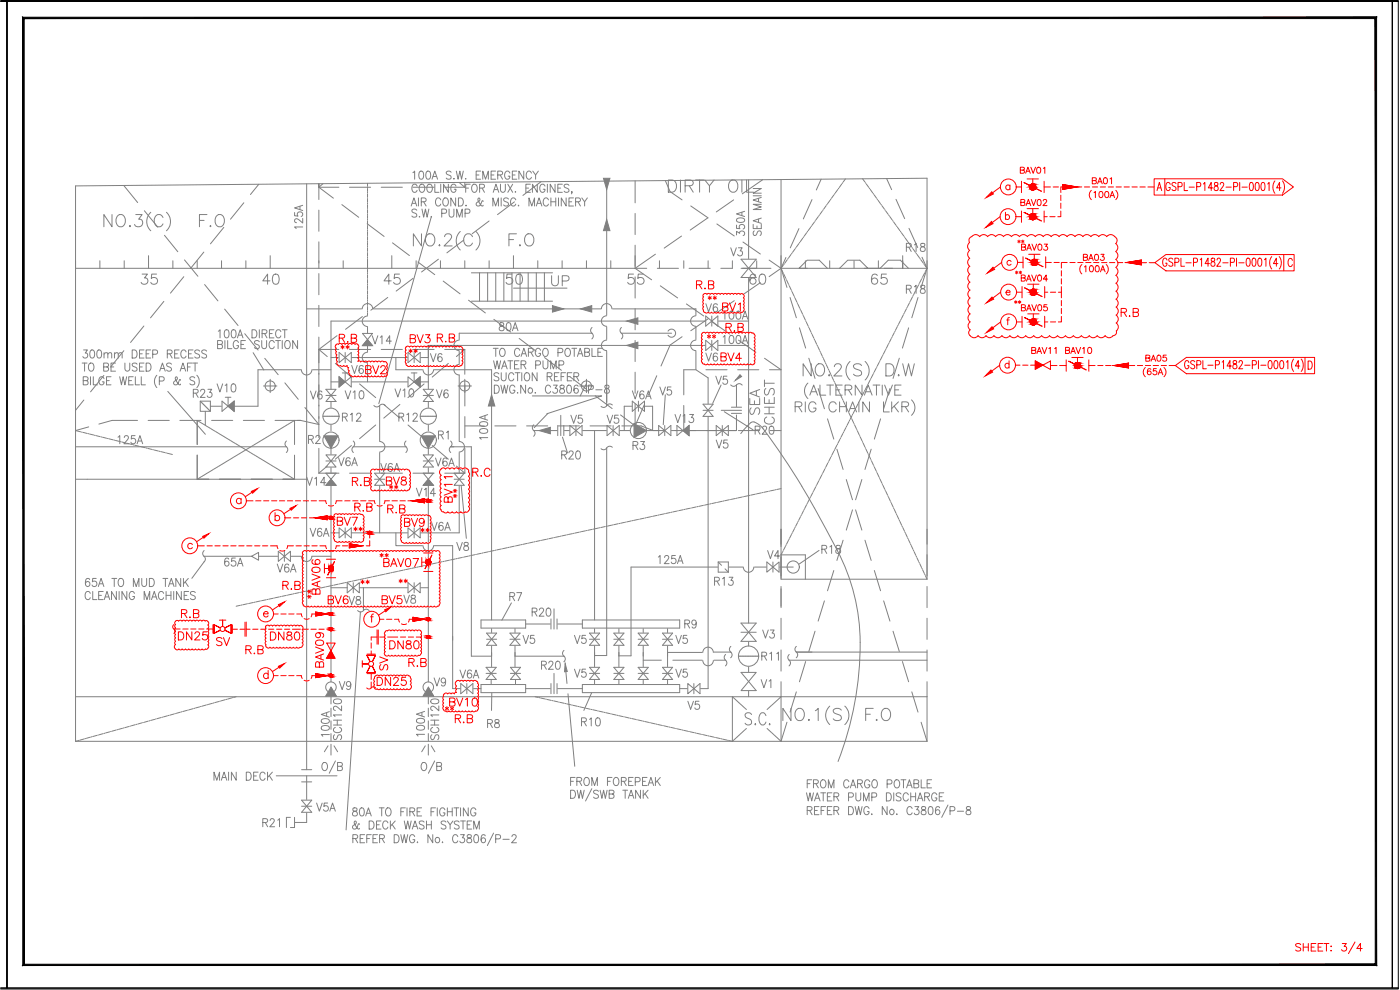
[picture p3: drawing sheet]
<svg xmlns="http://www.w3.org/2000/svg" width="420mm" height="297mm" viewBox="0 0 420 297" stroke-linecap="round" stroke-linejoin="round" font-family="sans-serif">
<defs><g id="words">
<text font-size="9.7" fill="#808080" x="123.1" y="76.2">NO.2(C) F.O</text>
<g font-size="7.1" fill="#808080">
<text x="199.7" y="58.9">DIRTY OIL</text>
<text x="95.6" y="233.2">O/B</text>
<text x="125.6" y="233.2">O/B</text>
</g>
<g font-size="6.6" fill="#808080">
<text x="164.7" y="87.1">UP</text>
<text x="229.3" y="125.6" transform="rotate(-90 229.3 125.6)">SEA</text>
</g>
<g font-size="6.2" fill="#808080">
<text x="41.6" y="86.4">35</text>
<text x="78" y="86.4">40</text>
<text x="114.3" y="86.4">45</text>
<text x="151" y="86.4">50</text>
<text x="187.3" y="86.4">55</text>
<text x="224" y="86.4">60</text>
<text x="260.7" y="86.4">65</text>
<text x="233.5" y="128.4" transform="rotate(-90 233.5 128.4)">CHEST</text>
</g>
<g font-size="5.7" fill="#808080">
<text x="123.1" y="55">100A S.W. EMERGENCY</text>
<text x="92.1" y="69.8" transform="rotate(-90 92.1 69.8)">125A</text>
<text x="122.8" y="66.3">S.W. PUMP</text>
<text x="224.7" y="72" transform="rotate(-90 224.7 72)">350A</text>
<text x="218.4" y="78">V3</text>
<text x="271.3" y="76.6">R18</text>
<text x="271.3" y="89.3">R18</text>
<text x="148.9" y="100.5">80A</text>
<text x="64.6" y="102.7">100A DIRECT</text>
<text x="110.8" y="104.4">V14</text>
<text x="23.6" y="112.5">TO BE USED AS AFT</text>
<text x="24" y="108.7">300mm DEEP RECESS</text>
<text x="147.1" y="111.8">WATER PUMP</text>
<text x="147.1" y="108.3">TO CARGO POTABLE</text>
<text x="64.2" y="118.9">V10</text>
<text x="147.5" y="115.4">SUCTION REFER</text>
<text x="197.2" y="119.9">V5</text>
<text x="213.8" y="116.4">V5</text>
<text x="92.4" y="121">V6</text>
<text x="102.7" y="121">V10</text>
<text x="117.8" y="120.3">V10</text>
<text x="130.2" y="120.6">V6</text>
<text x="188.7" y="121">V6A</text>
<text x="102" y="127.7">R12</text>
<text x="118.9" y="127.7">R12</text>
<text x="170.4" y="128.4">V5</text>
<text x="181.3" y="128.4">V5</text>
<text x="201.8" y="128.1">V13</text>
<text x="225.8" y="131.6">R20</text>
<text x="34.6" y="134.4">125A</text>
<text x="91.7" y="134.4">R2</text>
<text x="130.9" y="133">R1</text>
<text x="147.5" y="133" transform="rotate(-90 147.5 133)">100A</text>
<text x="189.1" y="136.2">R3</text>
<text x="214.1" y="135.8">V5</text>
<text x="100.5" y="141.1">V6A</text>
<text x="167.6" y="139">R20</text>
<text x="91" y="146.8">V14</text>
<text x="136.2" y="166.5">V8</text>
<text x="245.9" y="167.2">R18</text>
<text x="66.7" y="171.1">65A</text>
<text x="196.8" y="170.4">125A</text>
<text x="229.7" y="169">V4</text>
<text x="24.7" y="177.1">65A TO MUD TANK</text>
<text x="213.4" y="176.7">R13</text>
<text x="158.8" y="186.3">R20</text>
<text x="204.6" y="189.8">R9</text>
<text x="155.9" y="194.4">V5</text>
<text x="171.4" y="194.4">V5</text>
<text x="201.8" y="194.4">V5</text>
<text x="227.9" y="192.6">V3</text>
<text x="161.6" y="202.1">R20</text>
<text x="227.9" y="199.3">R11</text>
<text x="171.4" y="204.6">V5</text>
<text x="201.8" y="204.6">V5</text>
<text x="227.5" y="207.4">V1</text>
<text x="205.7" y="214.1">V5</text>
<text x="145.3" y="219.4">R8</text>
<text x="173.6" y="219.1">R10</text>
<text x="100.2" y="222.2" transform="rotate(-90 100.2 222.2)">100A</text>
<text x="103.7" y="223.3" transform="rotate(-90 103.7 223.3)">SCH120</text>
<text x="128.8" y="222.2" transform="rotate(-90 128.8 222.2)">100A</text>
<text x="133" y="223.3" transform="rotate(-90 133 223.3)">SCH120</text>
<text x="63.5" y="235.3">MAIN DECK</text>
<text x="170.4" y="237.1">FROM FOREPEAK</text>
<text x="241.3" y="237.8">FROM CARGO POTABLE</text>
<text x="94.2" y="244.5">V5A</text>
<text x="241.3" y="241.7">WATER PUMP DISCHARGE</text>
<text x="78" y="249.4">R21</text>
<text x="104.8" y="250.1">&amp; DECK WASH SYSTEM</text>
</g>
<g font-size="5.7" fill="#f00">
<text x="208.1" y="87.8">R.B</text>
<text x="211" y="94.9">V6</text>
<text x="215.9" y="94.5">BV1</text>
<text x="335.5" y="96.3">R.B</text>
<text x="100.9" y="104.1">R.B</text>
<text x="122.1" y="104.1">BV3</text>
<text x="216.3" y="104.4">100A</text>
<text x="104.8" y="113.2">V6</text>
<text x="109" y="113.2">BV2</text>
<text x="128.4" y="109.7">V6</text>
<text x="211" y="109.7">V6</text>
<text x="215.5" y="109.7">BV4</text>
<text x="113.2" y="142.9">V6A</text>
<text x="129.8" y="141.1">V6A</text>
<text x="104.8" y="147.1">R.B</text>
<text x="115" y="146.8">BV8</text>
<text x="141.1" y="144.3">R.C</text>
<text x="105.5" y="154.5">R.B</text>
<text x="115.4" y="155.2">R.B</text>
<text x="124.2" y="150.3">V14</text>
<text x="136.9" y="152" transform="rotate(-90 136.9 152)">BV11</text>
<text x="100.2" y="158.7">BV7</text>
<text x="120.6" y="159.1">BV9</text>
<text x="128.8" y="160.5">V6A</text>
<text x="92.1" y="162.3">V6A</text>
<text x="82.2" y="172.9">V6A</text>
<text x="84" y="178.2">R.B</text>
<text x="97.4" y="179.6" transform="rotate(-90 97.4 179.6)">BAV06</text>
<text x="97.7" y="182.4">BV6</text>
<text x="103.7" y="182.7">V8</text>
<text x="113.9" y="182.4">BV5</text>
<text x="120.3" y="182.4">V8</text>
<text x="53.6" y="186.6">R.B</text>
<text x="52.6" y="193.3">DN25</text>
<text x="64.2" y="195.1">SV</text>
<text x="73" y="197.6">R.B</text>
<text x="80.4" y="193.3">DN80</text>
<text x="116.1" y="195.8">DN80</text>
<text x="98.4" y="201.4" transform="rotate(-90 98.4 201.4)">BAV09</text>
<text x="117.5" y="202.1" transform="rotate(-90 117.5 202.1)">SV</text>
<text x="100.9" y="208.1">V9</text>
<text x="129.5" y="207.1">V9</text>
<text x="137.2" y="204.6">V6A</text>
<text x="134.1" y="213.1">BV10</text>
<text x="135.8" y="218">R.B</text>
</g>
<g font-size="5.3" fill="#f00">
<text x="305.5" y="85.7">BAV04</text>
<text x="217" y="100.5">R.B</text>
<text x="130.2" y="103.7">R.B</text>
<text x="114.3" y="171.1">BAV07</text>
<text x="121.7" y="201.1">R.B</text>
<text x="112.2" y="206.7">DN25</text>
</g>
<g font-size="5.3" fill="#808080">
<text x="57.1" y="120.3">R23</text>
<text x="24.7" y="181">CLEANING MACHINES</text>
<text x="152" y="181.3">R7</text>
<text x="104.8" y="245.9">80A TO FIRE FIGHTING</text>
</g>
<g font-size="4.9" fill="#f00">
<text x="305.5" y="53.3">BAV01</text>
<text x="327" y="56.4">BA01</text>
<text x="305.5" y="62.8">BAV02</text>
<text x="305.9" y="76.2">BAV03</text>
<text x="324.2" y="79.4">BA03</text>
<text x="305.5" y="94.5">BAV05</text>
<text x="308.7" y="107.2">BAV11</text>
<text x="318.9" y="107.2">BAV10</text>
<text x="342.9" y="109.7">BA05</text>
</g>
<g font-size="4.4" fill="#f00">
<text x="301.3" y="80.8">c</text>
<text x="300.9" y="89.6">e</text>
<text x="121.7" y="107.2">**</text>
<text x="55.4" y="165.8">c</text>
<text x="78.3" y="186.3">e</text>
<text x="132.6" y="214.5">**</text>
</g>
<g font-size="4" fill="#f00">
<text x="211.7" y="91">**</text>
<text x="303.7" y="92.4">**</text>
<text x="101.6" y="105.8">**</text>
<text x="211.3" y="102.7">**</text>
<text x="116.1" y="147.8">**</text>
<text x="138.3" y="150.6" transform="rotate(-90 138.3 150.6)">**</text>
<text x="105.5" y="160.5">**</text>
<text x="125.6" y="160.9">**</text>
<text x="113.2" y="168.3">**</text>
<text x="107.6" y="176.4">**</text>
<text x="118.9" y="176">**</text>
<text x="94.5" y="180.6" transform="rotate(-90 94.5 180.6)">**</text>
</g>
<g font-size="3.5" fill="#f00">
<text x="304.4" y="74.1">**</text>
<text x="303.7" y="83.3">**</text>
</g>
</g></defs>
<!-- layer: ballast -->
<path d="M.2 .2h419.5v296.5h-419.5" fill="none" stroke="#000" stroke-width=".3"/>
<!-- layer: 0 -->
<g fill="none" stroke="#808080" stroke-width=".3">
<path d="M95.7 55.1v1.1v-1.1M101.7 56.2h-6v3.7M104.9 56.2h6.3M114.4 56.2h6.4M125.2 55.8a.8 .8 0 0 0-1-.5 .8 .8 0 0 0-.6 .9v.6a.8 .8 0 0 0 .6 .9 .8 .8 0 0 0 1-.6M125.6 59.4v2.4M126.2 55.4a1.14 1.14 0 0 1 1.3 .5 1.14 1.14 0 0 1-.2 1.4l-.3 .3a1.14 1.14 0 0 1-1.3-.6 1.14 1.14 0 0 1 .3-1.4zM128.5 55.4a1.14 1.14 0 0 1 1.3 .5 1.14 1.14 0 0 1-.3 1.4l-.2 .3a1.09 1.09 0 0 1-1.2-.5 1.09 1.09 0 0 1 .1-1.3zM130.5 55.3v2.4h1.2M132.3 60a.8 .8 0 0 0-1-.6 .8 .8 0 0 0-.6 .9v.6a.8 .8 0 0 0 .6 .9 .8 .8 0 0 0 1-.6M132.3 55.3v2.4M133.3 59.5l.2-.1a1.23 1.23 0 0 1 1.1 1.2 1.23 1.23 0 0 1-1.1 1.2 1.47 1.47 0 0 1-.2-2.3z"/>
<path d="M134.6 55.3v2.4l-1.5-2.4v2.4M136.7 59.4v2.4l-1.4-2.4v2.4M136.8 55.8a.79 .79 0 0 0-.9-.5 .79 .79 0 0 0-.6 .9v.6a.79 .79 0 0 0 .8 .9 .79 .79 0 0 0 .7-.9h-.5M137.6 59.4a1.24 1.24 0 0 1 1.5 1.2 1.24 1.24 0 0 1-1.5 1.2zM141.1 55.3h-1.3v2.4M142 55.4a1.14 1.14 0 0 1 1.3 .5 1.14 1.14 0 0 1-.3 1.4l-.2 .3a1.14 1.14 0 0 1-1.3-.6 1.14 1.14 0 0 1 .3-1.4zM143.9 56.4l1.3-.1 .1-.8-.4-.2h-1v2.4M144.7 56.4l.7 1.3M148 57.7l.8-2.4 .9 2.4M150.2 55.3v1.7a.73 .73 0 0 0 .7 .7 .73 .73 0 0 0 .8-.7v-1.7M150.4 59.4v2.4M152.4 55.3l1.5 2.4"/>
<path d="M152.6 59.7a.77 .77 0 0 0-.8-.4 .77 .77 0 0 0-.6 .7l.1 .3 1.1 .5 .2 .7a.89 .89 0 0 1-1.4 0M153.9 55.3l-1.5 2.4M154.7 57.5v.2zM154.8 60a.8 .8 0 0 0-1-.6 .8 .8 0 0 0-.6 .9v.6a.8 .8 0 0 0 .6 .9 .8 .8 0 0 0 1-.6M159.2 55.3h-1.4v2.4h1.4M161.2 55.3v2.4l-1.4-2.4v2.4M163.6 55.8a.8 .8 0 0 0-1-.5 .8 .8 0 0 0-.6 .9v.6a.8 .8 0 0 0 .8 .9 .8 .8 0 0 0 .8-.9h-.6M164.3 55.3v2.4M164.6 60a.8 .8 0 0 0-1-.6 .8 .8 0 0 0-.6 .9v.6a.8 .8 0 0 0 .6 .9 .8 .8 0 0 0 1-.6M165.3 59.4v2.4M166.6 55.3v2.4l-1.5-2.4v2.4M166.8 59.4v2.4"/>
<path d="M167.4 56.4h.9M167.6 59.4v2.4M168.8 55.3h-1.4v2.4h1.4M169.9 59.4v2.4l-1.5-2.4v2.4M170.8 55.6a.8 .8 0 0 0-.9-.4 .8 .8 0 0 0-.6 .6l.2 .4 1.1 .6 .2 .5a.89 .89 0 0 1-1.5 0M171.7 57.6h-.2h.2l-.2 .6M172.1 59.4h-1.3v2.4h1.3M174.6 59.4l.9 1.1v1.3M176.3 59.4l-.8 1.1M190.6 54.3v6.6M33.6 64.4v3.6l-2.4-3.6v3.6M35.2 64.9a1.34 1.34 0 0 1 1.5-.5 1.34 1.34 0 0 1 .9 1.4 1.61 1.61 0 0 1-.3 1.7 1.61 1.61 0 0 1-1.8 .4 2.26 2.26 0 0 1-.3-3z"/>
<path d="M38.8 67.9l.2-.2 .2 .2-.2 .1zM40.7 64.4h2l-1.1 1.4a1.17 1.17 0 0 1 1.2 1.3 1.17 1.17 0 0 1-1.5 .9l-.6-.1-.3-.6M45.3 63.7a3.8 3.8 0 0 0 0 5.5M48.9 65.3a1.35 1.35 0 0 0-1.5-.9 1.35 1.35 0 0 0-1.1 1.4 1.61 1.61 0 0 0 .4 1.7 1.61 1.61 0 0 0 1.7 .4l.5-.7M50 63.7a3.8 3.8 0 0 1 0 5.5M59.9 66.1h1.4M62.1 64.4h-2.2v3.6M63 67.9l.2-.2 .1 .2-.1 .1zM64.9 64.9a1.34 1.34 0 0 1 1.5-.5 1.34 1.34 0 0 1 .9 1.4 1.6 1.6 0 0 1-.3 1.7 1.6 1.6 0 0 1-1.7 .4 2.29 2.29 0 0 1-.4-3zM95.7 63v6.4M95.7 72.6v6.3M123.4 61.8l.8-2.4 .9 2.4"/>
<path d="M126.4 60.5l1.3-.1 .2-.3-.1-.5-.4-.2h-1v2.4M129.4 65.2l-15.7 55.9M145 60.4l-.1-.2-.2 .1-.3 .8a.76 .76 0 0 1-.7 .7 .76 .76 0 0 1-.8-.4l.1-.5 1-.9-.3-.6-.3 .3 .1 .6 1 1.4 .4 .1 .1-.2M147.9 61.8v-2.4l.8 2.4 .9-2.4v2.4M155.6 61.6v.2zM158.8 61.8v-2.4l.8 2.4 .8-2.4v2.4M161 61.8l.8-2.4 .8 2.4M161.2 61h1.1M165.3 60.5h1.5M170.8 60.5h.8M172.7 60.5l1.3-.1 .2-.3-.1-.5-.4-.2h-1v2.4M173.5 60.5l.7 1.3"/>
<path d="M190.6 64v6.4M190.6 73.6v6.3M226 67.3v1.3h2.5v-1.3M226.4 69.3a.74 .74 0 0 0-.4 .8 .74 .74 0 0 0 .6 .6l.4-.2 .4-1 .7-.2a.81 .81 0 0 1 0 1.4M227.2 67.8v.8M227.6 65.7v1M228.5 65.4l-2.5 .8 2.5 .8M228.5 61.3h-2.5l2.5 .8-2.5 .8h2.5M95.7 82.1v6.3M95.7 91.6v6.4M108.7 92.7a1.58 1.58 0 0 1 1.6-1.6 1.58 1.58 0 0 1 1.6 1.6M110.3 94.8a1.58 1.58 0 0 0-1.6 1.6 1.58 1.58 0 0 0 1.6 1.6"/>
<path d="M141.5 81.9h24.3M141.5 90.4h24.3M143.9 81.9v8.5M146.3 81.9v8.5M148.8 81.9v8.5M151.2 81.9v8.5M153.6 81.9v8.5M154.1 86.5h16.1M156.1 81.9v8.5M158.5 81.9v8.5M161 81.9v8.5M163.4 81.9v8.5"/>
<path d="M177.7 100a1.09 1.09 0 0 1-.1 1.7M177.7 98.3a1.09 1.09 0 0 0 0 1.7M180.5 92.7a1.58 1.58 0 0 1 1.6-1.6 1.58 1.58 0 0 1 1.5 1.6M182.1 94.7a1.58 1.58 0 0 0-1.6 1.6 1.58 1.58 0 0 0 1.6 1.6M186.5 100a1.09 1.09 0 0 1 0 1.7M186.5 98.3a1.09 1.09 0 0 0 0 1.7M190.6 83.1v6.3M190.6 92.6v6.4M197.3 80.5h6.3M200.5 99.4a1.22 1.22 0 0 1 1.8-.4 1.22 1.22 0 0 1 0 1.9 1.22 1.22 0 0 1-1.8-.3M206.8 80.5h6.3M208.8 94.7a1.58 1.58 0 0 0-1.5 1.6 1.58 1.58 0 0 0 1.5 1.6"/>
<path d="M213.6 94.8v3.1M215.4 94.8l-3.6 3.1v-3.1l3.6 3.1M216.3 80.5h3.5M222.4 83.3l4.5-5.5h-4.5l4.5 5.5M234.4 80.5h7.9M239.8 80.5l2.4-2.4h3.7l2.4 2.4zM248.3 80.5h3.7M252 80.5l2.4-2.4h3.6l2.5 2.4zM264.1 80.5l2.5-2.4h3.6l2.4 2.4M265.3 80.5h5.6M25 114.2l1.2-.1 .2-.4-.1-.4-.4-.3h-.9v2.5h.9a.64 .64 0 0 0 .6-.7 .64 .64 0 0 0-.6-.6M27.2 113v2.5"/>
<path d="M28 113v2.5h1.3M31.2 113.6a.8 .8 0 0 0-.9-.6 .8 .8 0 0 0-.6 1v.6a.79 .79 0 0 0 .7 .9 .79 .79 0 0 0 .8-.9h-.5M33.3 113h-1.3v2.5h1.3M35.9 113l.5 2.5 .6-2.5 .5 2.5 .5-2.5M40 113h-1.4v2.5h1.4M40.6 113v2.5h1.3M42.4 113v2.5h1.2M47.1 112.6a2.71 2.71 0 0 0 0 3.7M47.8 114.3h.9a.65 .65 0 0 0 .6-.6 .65 .65 0 0 0-.6-.7h-.9v2.5M50.4 117.4l11.2 12.9M54.2 114.1l-.2-.2-.4 .9a.71 .71 0 0 1-.9 .7 .71 .71 0 0 1-.5-.9l.9-.7 .1-.5-.3-.4-.3 .4 .1 .6 1 1.4 .4 .1 .1-.3M58.4 113.4a.79 .79 0 0 0-.8-.4 .79 .79 0 0 0-.6 .6l.2 .4 1.1 .4 .1 .7a.91 .91 0 0 1-1.4 0"/>
<path d="M59.1 112.6a2.71 2.71 0 0 1 0 3.7M68.5 119.2v2.7M76 105.8l3.2 5.2M81.1 113.8v4M90.4 110.9a1.58 1.58 0 0 0 1.6 1.6 1.58 1.58 0 0 0 1.6-1.6M95.7 101.1v17.3M95.7 104.8h6M97.8 116.8l3.1 3.7h-3.1l3.1-3.7zM97.8 118.6h3.1M101.8 113.1v3l3.6-3v3zM101.8 105.8l3.6 3v-3l-3.6 3zM102.7 111.9h1.7"/>
<path d="M103.6 105.8v3M104.9 104.8h6.3M110.3 105.7a1.58 1.58 0 0 0-1.6 1.6 1.58 1.58 0 0 0 1.6 1.5M114.4 104.8h6.4M122.4 113.1v3l3.7-3v3zM122.4 105.8v3l3.7-3v3zM123.4 111.9h1.7M124.3 105.8v3M124.3 111.9v2.7M127 110.9a1.58 1.58 0 0 0 1.5 1.6 1.58 1.58 0 0 0 1.6-1.6M127 116.8h3.1l-3.1 3.7h3.1zM127 118.6h3.1"/>
<path d="M133.5 104.8h6v7.5M137.8 109.4a1.58 1.58 0 0 0-1.6 1.5 1.58 1.58 0 0 0 1.6 1.6M139.5 113.8v8M148.4 115.6a1.24 1.24 0 0 1 1.5 1.2 1.24 1.24 0 0 1-1.5 1.2zM150.3 115.6l.6 2.4 .5-2.4 .5 2.4 .5-2.4M154.5 116.1a.8 .8 0 0 0-.9-.5 .8 .8 0 0 0-.6 .9v.6a.79 .79 0 0 0 .7 .9 .79 .79 0 0 0 .8-.9h-.5M155.3 117.8v.2zM157.7 115.6v2.4l-1.4-2.4v2.4M160.7 117.8v.2zM165.2 116.1a.8 .8 0 0 0-.9-.5 .8 .8 0 0 0-.6 .9v.6a.8 .8 0 0 0 .6 .9 .8 .8 0 0 0 .9-.6M166.1 115.6h1.1l-.6 .9a.76 .76 0 0 1 .6 1.2 .76 .76 0 0 1-1.3-.2M168.2 115.7l-.1 .4 .3 .4a.8 .8 0 0 1 1 .5 .8 .8 0 0 1-.5 1h-.4a.79 .79 0 0 1-.5-1 .79 .79 0 0 1 1-.5l.3-.6a.74 .74 0 0 0-1.1-.2z"/>
<path d="M170.4 115.7l.5-.1a1.47 1.47 0 0 1 0 2.4h-.2a1.65 1.65 0 0 1-.3-2.3zM173.5 115.9l-.6-.3a1.36 1.36 0 0 0-.7 1.2 1.36 1.36 0 0 0 .8 1.2 .7 .7 0 0 0 .6-.7 .7 .7 0 0 0-.6-.7 .7 .7 0 0 0-.8 .6M176 113.8v4M176 115.1l-1.9 3.7M176.6 116.8l1.3-.1 .2-.3-.1-.6-.4-.2h-1v2.4M178.8 117h1.9M181.6 115.7l-.1 .4 .3 .4a.79 .79 0 0 1 1 .5 .79 .79 0 0 1-.4 1h-.5a.8 .8 0 0 1-.4-1 .8 .8 0 0 1 1-.5l.3-.6a.76 .76 0 0 0-1.2-.2zM190.6 102.1v6.4M190.6 111.7v6.3M199.7 118.5l-.6 8.9M208.7 110.9h-3.5v7.6M208.8 102.1a1.58 1.58 0 0 0-1.5 1.5 1.58 1.58 0 0 0 1.5 1.6"/>
<path d="M213.6 102.1v3.1M215.4 102.1l-3.6 3.1v-3.1l3.6 3.1M216.4 115.5l-2.5 5.5M221 115.5a1.09 1.09 0 0 1 1.7 0M221.4 110.9h6.3M230.9 110.9h3.5M242.5 114.9a3.1 3.1 0 0 0 0 4.7M243 118.6l1.2-3.1 1.2 3.1M243.5 109.1v3.7l-2.5-3.7v3.7M243.5 117.5h1.4M245.4 109.3a1.69 1.69 0 0 1 1.9 .6 1.69 1.69 0 0 1 0 2 1.34 1.34 0 0 1-1.6 .9 1.34 1.34 0 0 1-1-1.4 2.33 2.33 0 0 1 .7-2.1zM246.1 115.5v3.1h1.7"/>
<path d="M248.1 115.5h2M248.8 112.4l.2 .2-.2 .2-.1-.2zM249.1 115.5v3.1M250.4 110l.4-.7 1-.2a.9 .9 0 0 1 .5 1.4l-2.1 2.3h2.5M250.9 117h1.1M252.8 115.5h-1.9v3.1h1.9M253.6 117l1.8-.2a.7 .7 0 0 0 0-1.1l-1.8-.2v3.1M254.6 117l1.1 1.6M255.1 108.4a3.8 3.8 0 0 0 0 5.6M258.6 109.7a1.37 1.37 0 0 0-1.4-.6 1.37 1.37 0 0 0-1.1 .9l.4 .5 1.4 .5a.9 .9 0 0 1 .6 .7 .9 .9 0 0 1-.3 .9 1.64 1.64 0 0 1-2.1-.3M258.7 115.5v3.1l-2-3.1v3.1M259.4 118.6l1.2-3.1 1.1 3.1"/>
<path d="M259.6 108.4a3.8 3.8 0 0 1 0 5.6M259.8 117.5h1.5M262 115.5h2.1M263 115.5v3.1M264.8 115.5v3.1M265.5 115.5l1.2 3.1 1.1-3.1M265.9 109.1h1.2a1.96 1.96 0 0 1 1.3 1.9 1.96 1.96 0 0 1-1.3 1.8h-1.2zM268.5 117h1.2M269.7 112.4l.2 .2-.2 .2-.2-.2zM270.4 115.5h-1.9v3.1h1.9M270.9 109.1l.9 3.7 .9-3.7 .8 3.7 .9-3.7M273.6 120a3.1 3.1 0 0 1 0 4.6"/>
<path d="M26.6 128.1l-3.9 1.1M41.3 126.1h-7.7l-3.9 1.1M44.5 126.1h6.3M54 126.1h6.3M59.2 126.1v7.3M59.2 136.6v7.2h3.5M61.8 122.1l.5 .5M62.4 122.6l.3 .4M62.8 123v.1M62.9 123.2l.2 .2M63.1 120.4v3h-3l.1-2.9M63.5 126.1h6.4"/>
<path d="M66.6 120.4v3l3.7-3v3zM68.5 121.9h.1M73 126.1h6.4M82.6 126.1h7.6l5.5 1.3M86 134a1.09 1.09 0 0 1-.1 1.8M86 132.3a1.09 1.09 0 0 0-.1 1.7M88.4 126.1v7.3M88.4 136.6v7.2M95.7 121.5v9.8M95.7 134.5v7.5h6M96.9 124.9h3.2M97.3 130.8h4.1"/>
<path d="M97.8 136.5h3.1l-3.1 3.6h3.1zM97.8 138.3h3.1M106 132.3a1.29 1.29 0 0 1-.3 2.1v.8l.4 .6M112.2 121.7a1.09 1.09 0 0 0 1.7 0M113.9 132.5a1.58 1.58 0 0 1 1.6 1.5 1.58 1.58 0 0 1-1.6 1.6M113.9 121.7a1.09 1.09 0 0 1 1.7 0M121.8 132.3a1.29 1.29 0 0 0 .3 2.1l.1 .8-.4 .6M126.5 130.8h4.1M127 136.5h3.1l-3.1 3.6h3.1zM127 138.3h3.1M128.6 124.9h2.4M135.2 134a1.09 1.09 0 0 0 .1 1.8"/>
<path d="M137.8 132.5a1.58 1.58 0 0 1 1.6 1.5 1.58 1.58 0 0 1-1.6 1.6M139.5 125v6.3M139.5 127.8h5.8M148.5 127.8h6.4M158 127.8h6.4M160.2 129.2a1.09 1.09 0 0 1-.1 1.7M160.2 129.2h7M160.2 127.5a1.09 1.09 0 0 0 0 1.7M164.4 124l-4.1 4.3M167.4 127.7v3M167.6 127.8h6.3M168.3 124.6v6.1"/>
<path d="M168.8 131.2l1.5 4.7M169.2 127.7v3M171 127.7v3l3.7-3v3zM172.8 127.7v3M174.9 129.2h5.6M177.1 127.8h6.3M182.2 127.7v3l3.6-3v3zM183.8 134.2a1.27 1.27 0 0 0-2.1 .6l-.7 .1-.6-.3M183.8 121.5a1.27 1.27 0 0 0-2.1 .6l-.7 .1-.6-.3M184 127.7v3M186.6 127.8h5.8l3.7 1.4M189.8 120.4v3l3.6-3v3z"/>
<path d="M190.3 127.1v4.2M190.6 121.2v6.6M191.6 120.4v3M194.2 129.2h5.2M197.7 127.7l3.6 3v-3l-3.6 3zM199.5 127.7v3M203.2 127.7v3l3.6-3v3zM207 129.2h11.4M211 121.3h3l-3 3.6h3zM211 123.1h3M214.9 127.7v3l3.7-3v3zM216.5 123.1h6"/>
<path d="M216.8 127.7v3M217.4 123.5l8.6 5.5M218.8 129.2h2.2M219.5 122.2h3M219.5 124h3M221.6 129.2h6.3M225.4 126.8l-3.1 3.3M229.1 128.7l6 8.5 5.6 8.7M238.6 122l1.8-.1 .3-.5-.2-.6-.6-.2h-1.3v3M239.6 122l1.1 1.6M241.7 120.6v3M244.9 121.3a1.12 1.12 0 0 0-1.3-.7 1.12 1.12 0 0 0-.9 1.1 1.33 1.33 0 0 0 .3 1.5 1.33 1.33 0 0 0 1.4 .3l.5-.6v-.5h-.8"/>
<path d="M251 121.3a1.12 1.12 0 0 0-1.3-.7 1.12 1.12 0 0 0-.9 1.1 1.33 1.33 0 0 0 .3 1.5 1.33 1.33 0 0 0 1.4 .3l.5-.6M252 120.6v3M252 122h2M254 120.6v3M254.7 123.6l1.2-3 1.1 3M255.2 122.6h1.4M257.8 120.6v3M260.9 120.6v3l-2-3v3M265.2 120.6v3h1.7M267.6 120.6v3M268.3 121.9l1.3 1.7M269.6 120.6l-2 2"/>
<path d="M270.7 122l1.7-.1a.7 .7 0 0 0 0-1.2l-1.7-.1v3M271.7 122l1 1.6M65.8 143.8h6.4M75.4 143.8h6.3M84.9 143.8h3.5h-3.5M103.6 158.4v3M105.4 158.4l-3.6 3v-3l3.6 3M112.4 142l3.1 3.6h-3.1l3.1-3.6M122.4 158.4v3l3.7-3v3zM124 142h6.3M127 142l3.1 3.6h-3.1l3.1-3.6zM136.3 142l3 3.6h-3l3-3.6z"/>
<path d="M136.3 143.8h3M138.4 145.7l1.6 15.8M234.4 158.8v5.2M240.6 145.9l10.7 19.2a62.8 62.8 0 0 1 6.4 37.3 97.7 97.7 0 0 1-6.2 26.1M278.2 158.8v4.5M61.2 166.9a1.09 1.09 0 0 1 0 1.7l-3.6 4.9M61.3 165.2a1.09 1.09 0 0 0-.1 1.7M75.5 166.9l2.1-1.2v2.4zM83.5 165.4v3l3.7-3v3zM85.3 165.4v3M90.4 166.9a1.58 1.58 0 0 0 1.6 1.6 1.58 1.58 0 0 0 1.6-1.6M104.2 174.8v3.1l3.6-3.1v3.1z"/>
<path d="M106 174.8v3.1M122.4 174.8v3.1l3.7-3.1v3.1zM124.3 174.8v3.1M127 163.7a1.58 1.58 0 0 0 1.5 1.6 1.58 1.58 0 0 0 1.6-1.6M189.4 170.1h26M215.5 168.6h3.1v3.1M215.5 168.6v3.1M215.5 168.6l1 1M218.8 170.1h4.1M223.1 170.1a1.58 1.58 0 0 0 1.6 1.6 1.58 1.58 0 0 0 1.5-1.6M226.4 170.1h3.6M230.1 168.6v3.1l3.7-3.1v3.1z"/>
<path d="M232 168.6v3.1M234 170.1h4.1M234.4 166.4v7.1M234.4 176v6.3M234.4 166.5h7.3v7.3M245.8 165.1l-6 4.1M278.2 166.4v6.4M278.2 176v6.3M108.2 183.6l-4.3 65.4M144.4 186h13.4v2.5h-13.4zM146 190h3.1l-3.1 3.6h3.1zM146 191.8h3.1"/>
<path d="M153 190h3.1l-3.1 3.6h3.1zM153 191.8h3.1M153.5 180.9l-2.9 5.2M165.4 185.7v3.1M166.3 182.7v6.1M167.2 185.7v3.1M169.3 195.1a1.09 1.09 0 0 0-.1 1.8M176.9 190l3.1 3.6h-3.1l3.1-3.6zM176.9 191.8h3.1M184.2 190h3.1l-3.1 3.6h3.1zM184.2 191.8h3.1M191.5 190h3.1l-3.1 3.6h3.1z"/>
<path d="M191.5 191.8h3.1M198.8 190h3.1l-3.1 3.6h3.1zM198.8 191.8h3.1M204 186h-29.2v2.5h29.2M210.9 198.2a1.58 1.58 0 0 0 1.6 1.6 1.58 1.58 0 0 0 1.6-1.6M210.9 195.7a1.58 1.58 0 0 1 1.6-1.5 1.58 1.58 0 0 1 1.6 1.5M217.8 196.4a1.28 1.28 0 0 0 .2 2.1l.1 .7-.4 .6M219.3 193.9a1.28 1.28 0 0 0 .3 2.1l.1 .8-.4 .6M221.6 196.9h4.3M222.4 187h4.5l-4.5 5.4h4.5zM222.4 189.7h4.5M234.4 185.5v6.3"/>
<path d="M234.4 195v6.4M236.8 198.1a1.09 1.09 0 0 1 0 1.7M239 193.9a1.27 1.27 0 0 0 .3 2.1l.1 .8-.4 .6M278.2 185.5v6.3M278.2 195v6.4M98.5 207.5a1.58 1.58 0 0 1-.4-2.3 1.58 1.58 0 0 1 2.4 0 1.58 1.58 0 0 1-.4 2.3M127.7 207.5a1.58 1.58 0 0 1-.4-2.3 1.58 1.58 0 0 1 2.4 0 1.58 1.58 0 0 1-.4 2.3M138.3 205.1l3.6 3v-3l-3.6 3zM140.1 205.1v3M144.4 205.4h13.4v2.4h-13.4zM145.9 200.2h3l-3 3.7h3zM145.9 202h3"/>
<path d="M147.6 207.9l-.1 5.3M153.2 200.2h3l-3 3.7h3zM153.2 202h3M165.4 205.1v3M166.3 202v6.1M167.2 205.1v3M170.5 208.2l2 21.7M174.8 205.4h29.2v2.4h-29.2zM176.9 200.2h3.1l-3.1 3.7h3.1zM176.9 202h3.1M177.5 207.9l-2.3 5.3M184.2 200.2h3.1l-3.1 3.7h3.1z"/>
<path d="M184.2 202h3.1M191.5 200.2h3.1l-3.1 3.7h3.1zM191.5 202h3.1M198.8 200.2h3.1l-3.1 3.7h3.1zM198.8 202h3.1M206.4 205.1l3.7 3v-3l-3.7 3zM208.2 205.1v3M220.1 209.3l-.3-.3v13.4l.3-.2M220.2 209.4l.1 .1M220.4 209.6l.5 .5M221 210.2l.1 .1M221.2 210.3l.6 .5"/>
<path d="M221.8 210.9l.2 .1M222 211.1l.6 .5M222.4 201.7l4.5 5.5h-4.5l4.5-5.5zM222.6 219.9l-.6 .5M222.7 211.7l.1 .1M222.8 219.7l-.1 .1M222.9 211.8l.5 .6M223.4 219.1l-.5 .5M223.5 212.4l.1 .1M223.6 218.9l-.1 .1M223.7 212.6l.3 .3M224 218.6l-.3 .2"/>
<path d="M225.6 214.4a1.03 1.03 0 0 0-1.1-.6 1.03 1.03 0 0 0-.9 .9l.3 .6 1.1 .5a.95 .95 0 0 1 .5 1.2 .95 .95 0 0 1-1.2 .5l-.7-.5M226.7 217.2v.3zM229.9 214.7a.98 .98 0 0 0-1-.9 .98 .98 0 0 0-1 .9 2.3 2.3 0 0 0 .7 2.8 1.08 1.08 0 0 0 1.3-.9M230.2 218.6l.3 .2M230.5 212.6l-.3 .3M230.6 218.9l.1 .1M230.7 212.4l-.1 .1M230.8 219.1l.5 .5M231 217.2v.3zM231.3 211.8l-.5 .6M231.4 219.7l.1 .1M231.5 211.7l-.1 .1"/>
<path d="M231.6 219.9l.6 .5M232.2 211.1l-.6 .5M232.3 210.9v.1M233 210.3l-.5 .5M233.2 210.2l-.1 .1M233.8 209.6l-.5 .5M234 209.4l-.1 .1M234.4 209v13.4l-.3-.2M237.4 212.5v3.7l-2.4-3.7v3.7M239 213.1a1.34 1.34 0 0 1 1.5-.5 1.34 1.34 0 0 1 .9 1.3 1.61 1.61 0 0 1-.4 1.8 1.61 1.61 0 0 1-1.7 .3 2.26 2.26 0 0 1-.3-2.9zM242.8 215.8l.1 .2-.1 .2-.2-.2zM244.7 213.2l.9-.7v3.7"/>
<path d="M249 211.9a3.7 3.7 0 0 0 0 5.5M252.5 213.1a1.37 1.37 0 0 0-1.3-.6 1.37 1.37 0 0 0-1.1 .9l.3 .5 1.4 .6a.88 .88 0 0 1 .7 .6 .88 .88 0 0 1-.3 .9 1.68 1.68 0 0 1-2.1-.3M253.5 211.9a3.7 3.7 0 0 1 0 5.5M259.8 214.3h1.4M262.1 212.5h-2.3v3.7M263.1 215.8l.2 .2-.2 .2-.2-.2zM264.8 213.1a1.34 1.34 0 0 1 1.6-.5 1.34 1.34 0 0 1 .9 1.3 1.6 1.6 0 0 1-.4 1.8 1.6 1.6 0 0 1-1.7 .3 2.29 2.29 0 0 1-.4-2.9zM278.2 204.5v17.9h-255.5M82.9 232.8h18.3M90.5 234.6h3.1M90.5 230.9h3.1M98.4 223.8l-1.1 1.8"/>
<path d="M99.3 223.3v3.3M100.2 223.8l1.1 1.8M127.6 223.8l-1 1.8M128.5 223.3v3.3M129.4 223.8l1.1 1.8M171.2 237.1a1.24 1.24 0 0 1 1.5 1.2 1.24 1.24 0 0 1-1.5 1.2zM173.2 237.1l.6 2.4 .5-2.4 .5 2.4 .5-2.4M177.6 236.6l-1.9 3.7M179.6 237.4a.8 .8 0 0 0-.8-.3 .8 .8 0 0 0-.7 .6l.2 .3 1.1 .5 .2 .7a.89 .89 0 0 1-1.5 0M180.1 237.1l.5 2.4 .5-2.4 .6 2.4 .5-2.4M182.8 238.2l1.3-.1 .2-.3-.1-.5-.4-.2h-1v2.4h1l.4-.2 .1-.6-.5-.5M187.6 237.1v2.4"/>
<path d="M188.6 239.5l.8-2.4 .8 2.4M192.2 237.1v2.4l-1.4-2.4v2.4M193 237.1v2.4M193.6 238.1l.9 1.4M220.3 222l-.1 .1M220.9 221.4l-.5 .5M221.1 221.2l-.1 .1M221.8 220.6l-.6 .5M222 220.5h-.2M232.3 220.5h.1M232.5 220.6l.5 .5M233.1 221.2l.1 .1"/>
<path d="M233.3 221.4l.5 .5M233.9 222l.1 .1M86 245.2h1.2M88.4 245.2v3.1h-1.2M90.5 240.1l3.1 3.6h-3.1l3.1-3.6zM90.5 241.9h3.1M105.9 251.6l1.2-.1 .3-.4-.1-.4-.5-.3h-.9v2.5M106.6 251.6l.8 1.3M109.4 250.4h-1.3v2.5h1.3M111.4 250.4h-1.3v2.5M113.3 250.4h-1.4v2.5h1.4M113.9 251.6l1.3-.1 .2-.4-.1-.4-.4-.3h-1v2.5"/>
<path d="M114.6 251.6l.8 1.3M118.3 250.4a1.24 1.24 0 0 1 1.5 1.2 1.24 1.24 0 0 1-1.5 1.3zM120.3 250.4l.5 2.5 .5-2.5 .5 2.5 .6-2.5M124.5 251a.8 .8 0 0 0-1-.6 .8 .8 0 0 0-.6 1v.5a.8 .8 0 0 0 .8 1 .8 .8 0 0 0 .8-1h-.6M125.3 252.6v.3zM129.9 250.4v2.5l-1.5-2.5v2.5M132.8 252.6v.3zM137.4 251a.8 .8 0 0 0-1-.6 .8 .8 0 0 0-.6 1v.5a.8 .8 0 0 0 .6 1 .8 .8 0 0 0 1-.6M138.2 250.4h1.2l-.7 1a.76 .76 0 0 1 .6 1.2 .76 .76 0 0 1-1.3-.2M140.3 250.6l-.1 .4 .3 .4a.79 .79 0 0 1 1 .5 .79 .79 0 0 1-.5 1h-.4a.8 .8 0 0 1-.5-1 .8 .8 0 0 1 1-.5l.4-.6a.76 .76 0 0 0-1.2-.2zM142.5 250.6a.66 .66 0 0 1 1 .3l.1 .6a1.04 1.04 0 0 1-.8 1.4 1.63 1.63 0 0 1-.3-2.3zM145.6 250.8a.59 .59 0 0 0-.9-.2l-.2 .3a1.5 1.5 0 0 0 .5 2 .71 .71 0 0 0 .8-.6 .71 .71 0 0 0-.6-.8 .71 .71 0 0 0-.8 .6"/>
<path d="M148.1 250l-1.8 3.7M148.8 251.7h.9l.5-.4a.63 .63 0 0 0-.5-.9h-.9v2.5M150.9 251.8h1.9M153.6 251l.5-.6h.4l.4 .5-.3 .8-1.1 1.2h1.5M242.3 243.2l1.2-.2 .2-.3-.1-.5-.4-.2h-.9v2.4M243 243.2l.7 1.2M245.8 242h-1.4v2.4h1.4M247.8 242h-1.4v2.4M249.7 242h-1.4v2.4h1.4M250.3 243.2l1.2-.2 .2-.3-.1-.5-.4-.2h-.9v2.4M251 243.2l.7 1.2M254.7 242a1.24 1.24 0 0 1 1.4 1.2 1.24 1.24 0 0 1-1.4 1.2z"/>
<path d="M256.6 242l.6 2.4 .5-2.4 .5 2.4 .5-2.4M260.8 242.6a.8 .8 0 0 0-.9-.6 .8 .8 0 0 0-.7 .9v.6a.8 .8 0 0 0 .8 1 .8 .8 0 0 0 .8-1h-.5M261.6 244.2v.2zM266.2 242v2.4l-1.4-2.4v2.4M269.2 244.2v.2zM273.7 242.6a.8 .8 0 0 0-.9-.6 .8 .8 0 0 0-.6 .9v.6a.8 .8 0 0 0 .6 .9 .8 .8 0 0 0 .9-.5M274.6 242h1.1l-.6 .9a.76 .76 0 0 1 .6 1.2 .76 .76 0 0 1-1.3-.1M276.7 242.1l-.1 .5 .3 .3a.8 .8 0 0 1 1 1 .8 .8 0 0 1-1.3 .3l-.1-.2a1.16 1.16 0 0 1 1.2-1.2l.1-.4a.74 .74 0 0 0-1.1-.3zM278.8 242.1a.68 .68 0 0 1 1.1 .4l.1 .5a1.05 1.05 0 0 1-.8 1.4 1.68 1.68 0 0 1-.4-2.3zM282 242.4l-.6-.4a1.36 1.36 0 0 0-.7 1.3 1.36 1.36 0 0 0 .8 1.1 .71 .71 0 0 0 .6-.7 .71 .71 0 0 0-.6-.7 .71 .71 0 0 0-.8 .6M284.5 241.5l-1.9 3.7M285.1 243.3h.9a.64 .64 0 0 0 .6-.7 .64 .64 0 0 0-.6-.6h-.9v2.4"/>
<path d="M287.3 243.4h1.9M290.1 242.1l-.1 .5 .3 .3a.81 .81 0 0 1 1.1 .9 .81 .81 0 0 1-1.3 .5l-.2-.3a1.16 1.16 0 0 1 1.3-1.2l.1-.4a.76 .76 0 0 0-1.2-.3z"/>
<circle cx="81.1" cy="115.8" r="1.51"/>
<circle cx="139.5" cy="115.8" r="1.51"/>
<circle cx="159.2" cy="117.1" r=".77"/>
<circle cx="176" cy="115.8" r="1.51"/>
<circle cx="99.3" cy="124.9" r="2.42"/>
<circle cx="99.3" cy="132.1" r="2.42"/>
<circle cx="128.5" cy="132.1" r="2.42"/>
<circle cx="128.5" cy="124.9" r="2.42"/>
<circle cx="191.6" cy="129.2" r="2.42"/>
<circle cx="238.1" cy="170.1" r="1.83"/>
<circle cx="224.7" cy="196.9" r="3"/>
<circle cx="131.3" cy="252" r=".77"/>
<circle cx="267.7" cy="243.6" r=".78"/>
</g>
<!-- layer: Frame -->
<g fill="none" stroke="#808080" stroke-width=".3">
<path d="M92 55.2v175.7M30 78.2v2.3M37.3 78.2v2.3M44.6 76.7v3.8M51.9 78.2v2.3M59.2 78.2v2.3M66.5 78.2v2.3M73.8 78.2v2.3M81.1 76.7v3.8M95.7 78.2v2.3M103 78.2v2.3M110.3 78.2v2.3"/>
<path d="M117.6 76.7v3.8M124.9 78.2v2.3M132.2 78.2v2.3M139.5 78.2v2.3M146.8 78.2v2.3M154.1 76.7v3.8M161.4 78.2v2.3M168.7 78.2v2.3M176 78.2v2.3M183.3 78.2v2.3M190.6 76.7v3.8h-167.9v-2.3M197.9 78.2v2.3"/>
<path d="M205.2 78.2v2.3M212.5 78.2v2.3M219.8 78.2v2.3M227.1 78.2v2.3M234.4 76.7v3.8M241.7 78.2v2.3M249 78.2v2.3M256.3 78.2v2.3M263.6 78.2v2.3M270.9 76.7v3.8v-2.3M278.2 78.2v2.3h-7.3M99.3 96.3v20.5"/>
<path d="M77.4 110.9v11M79.1 115.8h4M137.5 115.8h4M174 115.8h4M99.3 127.5v1.8"/>
</g>
<!-- layer: Lining -->
<g fill="none" stroke="#808080" stroke-width=".3">
<path d="M110.3 55v.8M110.3 56.1v.2M110.3 56.5v1M110.3 57.7v.2M110.3 58.2v.9M110.3 59.3v.2M110.3 59.8v.9M182.1 54.3v40.3M224.7 54v23.6M110.3 60.9v.3M110.3 61.4v.9M110.3 62.6v.2"/>
<path d="M110.3 63v.9M110.3 64.2v.2M110.3 64.7v.8M110.3 65.8v.2M110.3 66.3v.9M110.3 67.4v.3M110.3 67.9v.9M110.3 69v.3M110.3 69.5v.9M110.3 70.6v.3M110.3 71.1v.9M110.3 72.3v.2"/>
<path d="M110.3 72.8v.8M110.3 73.9v.2M110.3 74.4v.9M110.3 75.5v.2M110.3 76v.9M110.3 77.1v.3M110.3 77.6v.9M110.3 78.7v.3M110.3 79.2v.9M92 92.7h16.5M99.3 96.3h112.3M110.3 80.4v.2"/>
<path d="M110.3 80.8v1M110.3 82v.2M110.3 82.5v.9M110.3 83.6v.2M110.3 84.1v.9M110.3 85.2v.3M110.3 85.7v.9M110.3 86.9v.2M110.3 87.3v.9M110.3 88.5v.2M110.3 88.9v.9M110.3 90.1v.2"/>
<path d="M110.3 90.6v.9M110.3 91.7v.3M110.3 92.2v.9M110.3 93.3v.3M110.3 93.8v.8M112.1 92.7h68.2M137.8 100h39.9M182.1 98.1v3.8M183.9 92.7h25v1.9M186.5 100h15M208.9 98.1v3.8M224.7 83.4v103.6"/>
<path d="M77.4 110.9h12.9M93.8 110.9h5.5M99.3 114.6h2.3M99.3 107.3h2.3M105.6 114.6h16.7M105.6 107.3h16.7M118.8 110.9h8M124.3 114.6h4.2M128.5 103.6v3.7h-2.2M128.5 103.6h83.1M128.5 103.6v13M130.3 110.9h17.2v75.1"/>
<path d="M137.8 105.4v3.8M137.8 112.5v19.8M182.1 105.4v16.3M208.9 105.4v5.5l3.6 2.5v7.7M221 115.5v6.5M22.7 134.1h63.3M61.6 123.4v4M68.5 121.9h8.9M106 134.1h15.8M113.9 121.7v10.6M113.9 135.8v6M128.5 134.5v1.8"/>
<path d="M135.4 134.1h6.1v62.8h6M178.4 129.2v56.8M182.1 134.4v62.3h-3.7M195.9 121.9v7.3M212.5 124.9v81.7h-2.3M218.8 129.2h2M221 124.5v4.7M22.7 143.8h69.3M99.3 145.6v59M105.4 159.9h16.9M113.9 145.8v14.1M118.8 159.9v3.8h8"/>
<path d="M128.5 145.6v59M137.8 145.8v14.1h-11.5M61.2 166.9h14.3M77.6 166.9h5.7M107.8 176.3h14.5M126.3 176.3h2.2M130.3 163.7h5.5v42.9M189.4 170.1v26.7h-3.7M147.5 188.6v1.2M147.5 193.8v6.2M154.6 196.9h14.6M154.6 193.8v6.2"/>
<path d="M167.4 187.2h7.4M178.4 193.8v6.2M185.7 188.6v1.2M185.7 193.8v6.2M193 188.6v1.2M193 193.8v6.2M193 198.1h5.5M200.3 193.8v6.2M200.3 195.8h10.4M201.9 198.1h8.8M214.3 198.1h3.5M214.3 195.7h5"/>
<path d="M224.7 192.6v1.2M236.8 198.1h41.4M239 195.7h39.2M147.4 204.1v1.1M154.7 204.1v1.1M157.8 206.6h7.4M167.4 206.6h7.4M185.7 204.1v1.1M193 204.1v1.1M224.7 200.1v1.5M224.7 207.4v1.6M92 232.8v7.1"/>
<path d="M92 243.9v2.9h-3.4"/>
</g>
<!-- layer: Ref-2 -->
<g fill="none" stroke="#808080" stroke-width=".3">
<path d="M37.1 55.7l4.2 5.1M77.7 55.3l-2.5 3.1M96.9 55.1l-1.2 1.1 4.4 3.3M162.4 54.5l-5.5 4.1M220.2 60l-5.2 3.6M243.7 59.9l-2.6 5.8M246.4 53.7l-1.4 3.3M266.1 53.6l1.5 3.3M268.9 59.8l2.6 5.8M43.3 63.2l4 4.9M49.4 70.6l4 4.9M55.4 78l4 4.9"/>
<path d="M61.2 75.6l-4 5M67.2 68.2l-4 5M73.2 60.8l-4 5M102.6 61.4l5.1 3.8M110.2 67.1l5.1 3.8M117.8 72.9l5.1 3.8M125.4 78.6l5.1 3.8M131.6 77.8l-5.1 3.8M154.4 60.6l-5.1 3.8M196.7 76.3l-6.1 4.2M204.5 70.8l-5.2 3.7M207.3 61.8l5.2 3.6"/>
<path d="M212.4 65.4l-5.3 3.6M215.1 67.2l5.3 3.6M223 72.6l5.2 3.6M230.8 78l3.6 2.5M235.9 77.3l-1.5 3.2M239.8 68.6l-2.6 5.8M272.8 68.5l2.6 5.8M276.7 77.2l1.5 3.3-1.8 5.7M43.2 97.8l-4 5M49.2 90.4l-4 5M55.2 83l-4 5M61.4 85.4l4 4.9"/>
<path d="M67.4 92.7l4 5M108.8 95l-5.1 3.8M116.4 89.2l-5.1 3.9M124 83.5l-5.1 3.8M133 84.3l5.1 3.9M140.6 90.1l5.1 3.8M198.2 85.8l5.2 3.6M206 91.2l5.2 3.6M212.5 95.6l-5.2 3.6M213.8 96.6l5.2 3.7M234.4 80.5l1.8 5.7M234.4 80.5l-3.6 2.5"/>
<path d="M237.1 89.3l1.9 6M239.9 98.4l1.9 6M272.7 98.4l-1.9 6M275.5 89.3l-1.9 6M31.2 112.6l-4 5M73.4 100.1l4.1 4.9M79.5 107.5l4 4.9M85.5 114.9l4 4.9M100.6 109l4.9 4.1M101.2 100.7l-5.5 4.1 2.5 2.2M107.9 115.2l4.9 4.1M134.6 109l-4.9 4.1"/>
<path d="M139.5 104.8l-2.5 2.2M155.8 101.5l5.1 3.9M178.6 118.8l5.1 3.8M197.1 112.7l-2.5 5.9M204.7 101l-3.6 2.5-2.7 6.3M229.4 107.5l5 3.4M242.7 107.5l1.9 6M245.5 116.6l1.9 6M267.1 116.6l-1.9 6M269.9 107.5l-1.9 6M25.2 120l-2.5 3.1M91.5 122.3l4.2 5.1"/>
<path d="M98.2 139.8l-2.5 2.2M105.5 133.7l-4.9 4.1M112.8 127.5l-4.9 4.1M115.2 121.4l4.8 4.1M120 121.4l-4.8 4.1M122.4 127.5l4.9 4.1M129.7 133.7l4.9 4.1M193.3 121.5l-2.7 6.3-4.4-3.3M248.3 125.7l1.9 6M251.2 134.8l1.8 6.1M261.5 134.8l-1.9 6.1M264.3 125.7l-1.9 6"/>
<path d="M254 143.9l1.8 6.1M255.8 153l-1.8 6.1M256.8 153l1.9 6.1M258.7 143.9l-1.9 6.1M250.2 171.2l-1.9 6.1M259.6 162.1l1.9 6.1M262.4 171.2l1.9 6.1M241.8 198.5l-1.9 6.1M244.6 189.4l-1.9 6.1M247.4 180.3l-1.9 6.1M265.2 180.3l1.9 6.1M268 189.4l1.9 6.1"/>
<path d="M270.8 198.5l1.9 6.1M236.2 216.7l-1.8 5.7M239 207.6l-1.9 6.1M273.6 207.6l1.9 6.1M276.4 216.7l1.8 5.7"/>
</g>
<!-- layer: Ref-1 -->
<g fill="none" stroke="#808080" stroke-width=".3">
<path d="M249.4 59.7l-.2 .2M250.3 58.5l-.8 1M250.6 58.1l-.2 .2M251.4 56.9l-.7 1M251.7 56.5l-.1 .1M252.6 55.2l-.7 1M252.9 54.8l-.1 .2M253.7 53.7l-.7 .9M258.9 53.6l.7 1M259.7 54.8l.1 .2M260 55.2l.7 1M260.9 56.4l.1 .2"/>
<path d="M261.2 56.8l.7 1.1M262 58l.2 .3M262.3 58.4l.8 1.1M263.2 59.7l.2 .2M235.1 79.6l-.7 .9 .5 1.1M235.4 79.2l-.2 .2M236.2 78l-.7 1M236.5 77.5l-.1 .3M237.4 76.3l-.7 1.1M237.7 75.9l-.1 .2M238.6 74.7l-.8 1M238.9 74.3l-.2 .2"/>
<path d="M239.8 73.1l-.8 1M240.1 72.7l-.2 .2M240.9 71.5l-.7 1M241.2 71.1l-.1 .2M242.1 69.8l-.7 1.1M242.4 69.4l-.2 .2M243.3 68.2l-.8 1M243.5 67.8l-.1 .2M244.4 66.6l-.7 1M244.7 66.2l-.1 .2M245.6 65l-.7 1M245.9 64.6l-.2 .2"/>
<path d="M246.8 63.4l-.8 1M247.1 62.9l-.2 .2M247.9 61.7l-.7 1M248.2 61.3l-.1 .2M249.1 60.1l-.7 1M263.5 60.1l.7 1M264.4 61.3l.1 .2M264.7 61.7l.7 1M265.6 62.9l.1 .2M265.8 63.3l.8 1M266.7 64.5l.2 .3M267 64.9l.7 1.1"/>
<path d="M267.9 66.2l.1 .2M268.2 66.6l.7 1M269 67.8l.2 .2M269.3 68.2l.8 1M270.2 69.4l.2 .2M270.5 69.8l.8 1M276.4 77.9l.7 1M277.2 79.1l.2 .3M277.5 79.6l.7 .9-.4 .8M235 81.8l.1 .2M235.2 82.2l.6 1.2M235.9 83.6l.1 .2"/>
<path d="M236.1 84l.5 1.2M236.7 85.4l.1 .2M236.9 85.9l.5 1.1M237.6 87.2l.1 .2M237.8 87.7l.5 1.1M238.4 89l.1 .2M238.6 89.5l.5 1.1M239.2 90.8l.2 .3M239.5 91.3l.5 1.1M240.1 92.6l.1 .3M240.3 93.1l.6 1.1M241 94.5l.1 .2"/>
<path d="M241.2 94.9l.5 1.1M241.8 96.3l.1 .2M242 96.7l.5 1.1M242.7 98.1l.1 .2M242.9 98.5l.5 1.2M243.5 99.9l.1 .2M268.4 99.8l-.6 1.1M268.6 99.3l-.1 .3M269.3 98l-.6 1.1M269.5 97.5l-.1 .3M270.2 96.2l-.6 1.1M270.4 95.8l-.1 .2"/>
<path d="M271.1 94.4l-.5 1.2M271.4 94l-.2 .2M272 92.7l-.5 1.1M272.3 92.2l-.2 .2M272.9 90.9l-.5 1.1M277.5 82l-.6 1.1M277.7 81.5l-.1 .2M243.7 100.3l.5 1.2M244.3 101.7l.2 .2M244.6 102.1l.5 1.2M245.2 103.5l.1 .2M245.4 104l.6 1.1"/>
<path d="M246.1 105.3l.1 .2M246.3 105.8l.5 1.1M246.9 107.1l.1 .2M247.1 107.6l.6 1.1M247.8 108.9l.1 .3M248 109.4l.5 1.1M248.6 110.8l.1 .2M248.8 111.2l.5 1.1M249.4 112.6l.2 .2M249.7 113l.5 1.1M250.3 114.4l.1 .2M250.5 114.8l.6 1.2"/>
<path d="M251.2 116.2l.1 .2M251.4 116.6l.5 1.2M252 118l.1 .2M252.2 118.4l.6 1.2M252.9 119.8l.1 .2M258.4 119.4l-.5 1.1M258.6 118.9l-.1 .3M259.3 117.6l-.6 1.1M259.5 117.1l-.1 .3M260.2 115.8l-.5 1.1M260.5 115.4l-.1 .2M261.1 114l-.5 1.2"/>
<path d="M261.4 113.6l-.2 .2M262 112.3l-.5 1.1M262.3 111.8l-.2 .2M263 110.5l-.6 1.1M263.2 110l-.1 .2M263.9 108.7l-.6 1.1M264.1 108.2l-.1 .3M264.8 106.9l-.6 1.1M265 106.5l-.1 .2M265.7 105.1l-.6 1.1M265.9 104.7l-.1 .2M266.6 103.3l-.6 1.2"/>
<path d="M266.8 102.9l-.1 .2M267.5 101.6l-.6 1.1M267.7 101.1l-.1 .2M22.7 129.2l1.5 .4M24.5 129.6l.2 .1M25 129.7l1.2 .4M26.4 130.1l.2 .1M26.9 130.2l1.2 .3M28.3 130.6h.3M28.8 130.7l1.2 .3M30.3 131.1h.2M30.8 131.2l1.2 .3"/>
<path d="M32.2 131.5l.3 .1M46.3 135l1.2 .3M47.8 135.4h.2M48.2 135.5l1.3 .3M49.7 135.9h.3M50.2 136l1.5 .4M59.2 126.1l.3 .2M59.6 126.4l.1 .1M59.8 126.5l.5 .4M60.5 126.9l.1 .1M60.7 127l.5 .4M61.3 127.4l.1 .1"/>
<path d="M61.5 127.6l.6 .3M62.2 128h.1M62.4 128.1l.5 .3M63 128.5h.1M63.2 128.6l.6 .3M63.9 129l.1 .1M64.1 129.1l.5 .3M64.7 129.5l.2 .1M65 129.6l.5 .3M65.5 140l-.5 .3M65.6 130l.1 .1M65.7 139.9h-.1"/>
<path d="M65.8 130.2l.6 .3M66.4 139.5l-.6 .3M66.5 130.5l.1 .1M66.6 139.3l-.1 .1M66.7 130.7l.5 .3M67.2 138.9l-.5 .4M67.3 131l.1 .1M67.4 138.8l-.1 .1M67.5 131.2l.6 .3M68.1 138.4l-.6 .4M68.2 131.6h.1M68.3 138.3l-.1 .1"/>
<path d="M68.4 131.7l.5 .3M68.9 137.9l-.5 .3M69 132.1l.1 .1M69.1 137.8h-.1M69.2 132.2l.6 .4M69.8 137.4l-.6 .3M69.9 132.6l.1 .1M70 137.3h-.1M70.1 132.7l.5 .4M70.6 136.9l-.5 .3M70.7 133.1l.1 .1M70.8 136.7l-.1 .1"/>
<path d="M71 133.3l.5 .3M71.5 136.4l-.5 .3M71.6 133.6l.1 .1M71.7 136.2l-.1 .1M71.8 133.8l.5 .3M72.3 135.8l-.5 .4M72.5 134.2h.1M72.6 135.7l-.1 .1M72.7 134.3l.5 .3M73.2 135.3l-.5 .3M73.3 134.7h.1M73.4 135.2l-.1 .1"/>
<path d="M73.5 134.8l.5 .3M74 134.8l-.5 .3M74.2 135.2l.1 .1M74.3 134.7h-.1M74.4 135.3l.5 .3M74.9 134.3l-.5 .3M75 135.7l.1 .1M75.1 134.2h-.1M75.2 135.8l.6 .4M75.8 133.8l-.6 .3M75.9 136.2l.1 .1M76 133.6l-.1 .1"/>
<path d="M76.1 136.4l.5 .3M76.6 133.3l-.5 .3M76.7 136.7l.1 .1M76.8 133.1l-.1 .1M76.9 136.9l.6 .3M77.5 132.7l-.6 .4M77.6 137.3h.1M77.7 132.6l-.1 .1M77.8 137.4l.5 .3M78.3 132.2l-.5 .4M78.4 137.8h.1M78.5 132.1l-.1 .1"/>
<path d="M78.7 137.9l.5 .3M79.2 131.7l-.5 .3M79.3 138.3l.1 .1M79.4 131.6h-.1M79.5 138.4l.6 .4M80.1 131.2l-.6 .3M80.2 138.8l.1 .1M80.3 131l-.1 .1M80.4 138.9l.5 .4M80.9 130.7l-.5 .3M81 139.3l.1 .1M81.1 130.5l-.1 .1"/>
<path d="M81.2 139.5l.5 .3M81.7 130.2l-.5 .3M81.9 139.9h.1M82 130l-.1 .1M82.1 140l.5 .3M82.6 129.6l-.5 .3M82.8 129.5l-.1 .1M83.5 129.1l-.6 .3M83.7 129l-.1 .1M84.3 128.6l-.5 .3M84.5 128.5h-.1M85.2 128.1l-.6 .3"/>
<path d="M85.4 128h-.1M86 127.6l-.5 .3M86.3 127.4l-.2 .1M86.9 127l-.5 .4M87.1 126.9l-.1 .1M87.7 126.5l-.5 .4M88 126.4l-.1 .1M88.4 126.1l-.3 .2M248.4 139l-.5 1.1M248.6 138.5l-.1 .3M249.3 137.2l-.5 1.1M249.6 136.8l-.2 .2"/>
<path d="M250.2 135.4l-.5 1.1M250.5 135l-.1 .2M251.1 133.6l-.5 1.2M251.4 133.2l-.1 .2M252.1 131.9l-.6 1.1M252.3 131.4l-.1 .2M253 130.1l-.6 1.1M253.1 120.3l.5 1.1M253.2 129.6l-.1 .2M253.7 121.6l.1 .2M253.9 128.3l-.6 1.1M253.9 122.1l.5 1.1"/>
<path d="M254.1 127.9l-.1 .2M254.6 123.4l.1 .2M254.8 123.9l.5 1.1M254.8 126.5l-.6 1.1M255 126.1l-.1 .2M255.4 125.2l.1 .3M255.6 125.7l.6 1.1M255.7 124.7l-.6 1.1M255.9 124.3l-.1 .2M256.3 127l.1 .3M256.5 127.5l.5 1.1M256.6 122.9l-.6 1.2"/>
<path d="M256.8 122.5l-.1 .2M257.1 128.8l.1 .3M257.3 129.3l.6 1.1M257.5 121.2l-.6 1.1M257.7 120.7l-.1 .2M258 130.7l.1 .2M258.2 131.1l.5 1.1M258.8 132.5l.1 .2M259 132.9l.5 1.2M259.7 134.3l.1 .2M259.9 134.7l.5 1.2M260.5 136.1l.1 .2"/>
<path d="M260.7 136.6l.6 1.1M261.4 137.9l.1 .2M261.6 138.4l.5 1.1M262.2 139.7l.1 .2M59.5 143.6l-.3 .2M59.7 143.5h-.1M60.3 143.1l-.5 .3M60.6 142.9l-.1 .1M61.2 142.6l-.5 .3M61.4 142.4l-.1 .1M62.1 142l-.6 .4M62.3 141.9l-.1 .1"/>
<path d="M62.9 141.5l-.5 .3M63.1 141.4l-.1 .1M63.8 141l-.6 .3M64 140.9l-.1 .1M64.6 140.5l-.5 .3M64.9 140.4h-.2M82.7 140.4h.1M82.9 140.5l.6 .3M83.6 140.9l.1 .1M83.8 141l.5 .3M84.4 141.4l.1 .1M84.6 141.5l.6 .3"/>
<path d="M85.3 141.9l.1 .1M85.5 142l.5 .4M86.1 142.4l.2 .1M86.4 142.6l.5 .3M87 142.9l.1 .1M87.2 143.1l.5 .3M87.9 143.5h.1M88.1 143.6l.3 .2M173.8 159.7l-1.2 .2M174.3 159.6h-.3M175.7 159.3l-1.2 .2M176.2 159.2h-.2"/>
<path d="M177.7 158.8l-1.2 .3M178.2 158.7l-.3 .1M179.6 158.4l-1.2 .3M180.1 158.3l-.2 .1M181.6 158l-1.2 .3M182.1 157.9l-.3 .1M183.6 157.6l-1.3 .2M184 157.5h-.2M185.5 157.1l-1.2 .3M186 157l-.2 .1M187.5 156.7l-1.3 .3M187.9 156.6l-.2 .1"/>
<path d="M189.4 156.3l-1.2 .3M189.9 156.2l-.2 .1M191.4 155.9l-1.3 .3M191.9 155.8h-.3M193.3 155.5l-1.2 .2M193.8 155.4h-.2M195.3 155.1l-1.2 .2M195.8 154.9l-.3 .1M197.2 154.6l-1.2 .3M197.7 154.5l-.2 .1M199.2 154.2l-1.2 .3M199.7 154.1h-.3"/>
<path d="M201.1 153.8l-1.2 .2M201.6 153.7h-.2M203.1 153.4l-1.2 .2M203.6 153.3h-.3M205.1 152.9l-1.3 .3M205.5 152.8l-.2 .1M207 152.5l-1.2 .3M207.5 152.4l-.2 .1M209 152.1l-1.2 .3M209.4 152h-.2M210.9 151.7l-1.2 .2M211.4 151.6h-.2"/>
<path d="M212.9 151.2l-1.3 .3M213.4 151.1l-.3 .1M214.8 150.8l-1.2 .3M215.3 150.7l-.2 .1M216.8 150.4l-1.2 .3M217.3 150.3l-.3 .1M218.7 150l-1.2 .2M219.2 149.9h-.2M220.7 149.6l-1.2 .2M221.2 149.5h-.3M222.7 149.1l-1.3 .3M223.1 149l-.2 .1"/>
<path d="M224.6 148.7l-1.2 .3M225.1 148.6l-.2 .1M226.6 148.3l-1.3 .3M227.1 148.2h-.3M228.5 147.9l-1.2 .2M229 147.8h-.2M230.5 147.5l-1.2 .2M230.9 147.3l-.2 .1M232.4 147l-1.2 .3M232.9 146.9l-.2 .1M234.4 146.6l-1.2 .3M237.7 159.9l-.1 .3"/>
<path d="M238.4 158.6l-.5 1.1M238.7 158.1l-.2 .3M239.4 156.8l-.6 1.1M239.6 156.4l-.1 .2M240.2 155l-.5 1.1M240.5 154.6l-.1 .2M241.2 153.2l-.6 1.2M241.4 152.8l-.1 .2M242.1 151.5l-.6 1.1M242.3 151l-.1 .2M243 149.7l-.6 1.1M243.2 149.2l-.1 .2"/>
<path d="M243.9 147.9l-.6 1.1M244.1 147.5l-.1 .2M244.8 146.1l-.6 1.1M245 145.7l-.1 .2M245.7 144.3l-.6 1.1M245.9 143.9l-.1 .2M246.6 142.5l-.6 1.2M246.8 142.1l-.1 .2M247.5 140.8l-.5 1.1M247.7 140.3l-.1 .2M262.4 140.2l.6 1.1M263.1 141.5l.1 .2"/>
<path d="M263.3 142l.5 1.1M263.9 143.3l.1 .3M264.1 143.8l.5 1.1M264.8 145.1l.1 .3M265 145.6l.5 1.1M265.6 146.9l.1 .3M265.8 147.4l.6 1.1M266.5 148.8l.1 .2M266.7 149.2l.5 1.2M267.3 150.6l.1 .2M267.5 151l.6 1.2M268.2 152.4l.1 .2"/>
<path d="M268.4 152.8l.5 1.2M269 154.2l.1 .2M269.2 154.7l.5 1.1M269.9 156l.1 .2M270.1 156.4l.5 1.2M270.7 157.8l.1 .2M270.9 158.3l.6 1.1M271.6 159.6l.1 .3M79.9 179.9l-1.2 .3M80.4 179.8l-.2 .1M81.9 179.5l-1.2 .3M99.5 175.7l-1.2 .3"/>
<path d="M100 175.6l-.3 .1M101.4 175.3l-1.2 .3M101.9 175.2h-.2M103.4 174.9l-1.2 .2M103.9 174.8h-.3M105.3 174.4l-1.2 .3M105.8 174.3l-.2 .1M107.3 174l-1.2 .3M129.3 169.3h-.2M130.8 169l-1.3 .2M131.3 168.9h-.3M132.7 168.5l-1.2 .3"/>
<path d="M133.2 168.4l-.2 .1M134.7 168.1l-1.2 .3M144.4 166l-1.2 .3M144.9 165.9l-.2 .1M146.4 165.6l-1.2 .2M146.9 165.5h-.3M148.4 165.2l-1.3 .2M148.8 165.1h-.2M150.3 164.7l-1.2 .3M150.8 164.6l-.2 .1M152.3 164.3l-1.3 .3M152.8 164.2l-.3 .1"/>
<path d="M154.2 163.9l-1.2 .3M154.7 163.8l-.2 .1M156.2 163.5l-1.2 .3M156.7 163.4h-.3M158.1 163.1l-1.2 .2M158.6 162.9l-.2 .1M160.1 162.6l-1.2 .3M160.6 162.5l-.3 .1M162.1 162.2l-1.3 .3M162.5 162.1l-.2 .1M164 161.8l-1.2 .3M164.5 161.7h-.2"/>
<path d="M165.9 161.4l-1.2 .2M166.4 161.3h-.2M167.9 161l-1.2 .2M168.4 160.9h-.3M169.9 160.5l-1.3 .3M170.3 160.4l-.2 .1M171.8 160.1l-1.2 .3M172.3 160h-.2M236.6 162.1l-.5 1.2M236.9 161.7l-.2 .2M237.5 160.4l-.5 1.1M271.8 160.1l.5 1.1"/>
<path d="M272.4 161.4l.1 .3M272.6 161.9l.6 1.1M273.3 163.2l.1 .3M273.5 163.7l.5 1.1M274.1 165.1l.1 .2M274.3 165.5l.5 1.1M275 166.9l.1 .2M275.2 167.3l.5 1.2M275.8 168.7l.1 .2M276 169.1l.6 1.2M276.7 170.5l.1 .2M276.9 170.9l.5 1.2"/>
<path d="M277.5 172.3l.1 .2M277.7 172.7l.5 1.1M72.1 181.6l-1.2 .3M72.6 181.5l-.3 .1M74.1 181.2l-1.2 .3M74.5 181.1l-.2 .1M76 180.8l-1.2 .2M76.5 180.7h-.2M78 180.3l-1.2 .3M78.5 180.2l-.3 .1M31.5 220l-.3 .1M32.9 219.6l-1.2 .3"/>
<path d="M33.4 219.4l-.2 .1M34.8 219l-1.2 .4M35.3 218.9l-.2 .1M36.8 218.5l-1.2 .3M37.3 218.4h-.3M38.7 218l-1.2 .3M39.2 217.8l-.3 .1M40.6 217.4l-1.2 .4M41.1 217.3l-.2 .1M42.5 216.9l-1.1 .3M43 216.8h-.2M44.5 216.4l-1.2 .3"/>
<path d="M45 216.2l-.3 .1M46.4 215.8l-1.2 .4M46.9 215.7l-.2 .1M48.3 215.3l-1.2 .3M48.8 215.2h-.2M50.3 214.8l-1.2 .3M50.7 214.6l-.2 .1M52.2 214.2l-1.2 .4M52.7 214.1l-.3 .1M54.1 213.7l-1.2 .3M54.6 213.6h-.2M56 213.2l-1.2 .3"/>
<path d="M56.5 213l-.2 .1M58 212.6l-1.2 .4M58.5 212.5l-.3 .1M59.9 212.1l-1.2 .3M60.4 211.9l-.3 .1M61.8 211.5l-1.2 .4M62.3 211.4l-.2 .1M63.8 211l-1.3 .4M64.2 210.9l-.2 .1M65.7 210.5l-1.2 .3M66.2 210.3l-.3 .1M67.6 209.9l-1.2 .4"/>
<path d="M68.1 209.8l-.3 .1M69.5 209.4l-1.2 .3M70 209.3h-.2M70.9 209l-.6 .2M160.6 209l.9 .3M161.8 209.3l.2 .1M162.3 209.4l1.2 .3M163.7 209.7l.3 .1M164.2 209.9l1.2 .2M165.7 210.2l.2 .1M166.2 210.3l1.2 .3M167.6 210.6l.3 .1"/>
<path d="M168.1 210.7l1.3 .3M169.6 211.1h.2M170.1 211.2l1.2 .3M171.5 211.5l.3 .1M172 211.6l1.2 .3M173.5 211.9l.2 .1M174 212.1l1.2 .3M175.5 212.4l.2 .1M183.2 214.2h.3M183.7 214.3l1.3 .3M185.2 214.6l.2 .1M185.7 214.7l1.2 .3"/>
<path d="M187.2 215l.2 .1M187.6 215.1l1.2 .3M189.1 215.5h.2M189.6 215.6l1.2 .3M191.1 215.9l.2 .1M191.5 216l1.3 .3M193 216.4h.3M193.5 216.5l1.2 .3M194.9 216.8l.3 .1M195.4 216.9l1.3 .3M196.9 217.2l.2 .1M197.4 217.4l1.2 .2"/>
<path d="M198.9 217.7h.2M199.3 217.8l1.3 .3M200.8 218.1l.2 .1M201.3 218.2l1.2 .3M202.8 218.6h.2M203.2 218.7l1.3 .3M204.7 219l.3 .1M205.2 219.1l1.2 .3M206.7 219.5h.2M207.1 219.6l1.3 .2M208.6 219.9h.3M23.3 222.3l-.6 .1"/>
<path d="M23.8 222.1l-.3 .1M25.2 221.7l-1.2 .4M25.7 221.6l-.3 .1M27.1 221.2l-1.2 .3M27.6 221.1h-.2M29.1 220.6l-1.2 .4M29.5 220.5l-.2 .1M31 220.1l-1.2 .4M209.1 220l1.2 .3M210.6 220.3l.2 .1M211.1 220.4l1.2 .3M212.5 220.8h.2"/>
<path d="M213 220.9l1.2 .3M214.5 221.2l.2 .1M214.9 221.3l1.3 .3M216.4 221.7h.3M216.9 221.8l1.2 .2M218.4 222.1l.2 .1M218.8 222.2l1 .2"/>
</g>
<!-- layer: RED-1 -->
<path d="M234.4 53.9v119.9h43.8v-120.3l-255.5 2.3v166.6M22.7 209h255.5" fill="none" stroke="#808080" stroke-width=".3"/>
<!-- layer: 0 -->
<g fill="#808080" stroke="#808080" stroke-width=".3">
<path d="M68.5 121.9l1.8-1.5v3z"/>
<path d="M128.5 206.2l1.6 2.7h-3.1z"/>
<path d="M99.3 206.2l1.6 2.7h-3.2z"/>
<path d="M124.3 114.6l1.8-1.5v3z"/>
<path d="M126.5 130.8h4.1l-2.1 3.7z"/>
<path d="M101.8 113.1l1.8 1.5-1.8 1.5z"/>
<path d="M97.3 130.8h4.1l-2.1 3.7z"/>
<path d="M190.3 127.1l3.7 2.1-3.7 2.1z"/>
<path d="M147.5 118.5l1 3.3h-1.9z"/>
<path d="M161.8 129.2l3.4-1v2z"/>
<path d="M188.1 96.3l3.3-.9v1.9z"/>
<path d="M188.1 103.6l3.3-.9v1.9z"/>
<path d="M165.8 91.7l3.4 1-3.4 .9z"/>
<path d="M174.2 92.7l3.4-1v1.9z"/>
<path d="M181.1 53.5h1.9l-.9 3.4z"/>
<path d="M182.1 65.8l.9 3.4h-1.9z"/>
<path d="M222.1 112.4l.5 .6-1.9 1.1z"/>
<path d="M205 129.2l1.8-1.5v3z"/>
</g>
<!-- layer: DWGREV -->
<path d="M159.8 118.8h20.8l-16.5 5.3" fill="none" stroke="#808080" stroke-width=".3"/>
<!-- layer: Template -->
<path d="M.2 .4h1.9v296h-1.9M2.1 .4h415.8v296h-415.8zM419.6 .4h-1.7v296h1.7" fill="none" stroke="#000" stroke-width=".3"/>
<path d="M6.8 289.7h406.3l-.4-.4zM6.8 289.7l.4-.4h405.5zM6.8 5.2v284.5l.4-.4zM6.8 5.2l.4 .4v283.7zM6.8 5.2l.4 .4 405.9-.4zM7.2 5.6l405.9-.4-.4 .4zM413.1 5.2l-.4 .4 .4 284.1zM412.7 5.6l.4 284.1-.4-.4z" fill="#000" stroke="#000" stroke-width=".3"/>
<!-- layer: TEXT -->
<g fill="none" stroke="#f00" stroke-width=".3">
<path d="M300.2 56.1l-2.3 1.8M327.5 57.1a1.88 1.88 0 0 0 0 2.8M328.3 57.8l.4-.3v1.8M330.1 57.5a.91 .91 0 0 1 1 .7 .91 .91 0 0 1-.6 1.1h-.2a1.18 1.18 0 0 1-.2-1.8zM331.8 57.5h.3a.95 .95 0 0 1 .7 .9 .95 .95 0 0 1-.7 .9 1.16 1.16 0 0 1-.3-1.8zM333.1 59.3l.7-1.8 .7 1.8M333.4 58.7h.8M334.9 57.1a1.88 1.88 0 0 1 0 2.8M347.2 57.2l.7-2.5 .7 2.5M347.5 56.4h.9M351.2 55.3a.68 .68 0 0 0-.9-.5 .68 .68 0 0 0-.4 .9v.5a.7 .7 0 0 0 .6 1 .7 .7 0 0 0 .7-1h-.4M352.9 55.1a.63 .63 0 0 0-.7-.4 .63 .63 0 0 0-.5 .6l.2 .4 .9 .5 .1 .6a.68 .68 0 0 1-1.2 0"/>
<path d="M353.5 56l1.1-.1 .2-.4-.2-.7-1.1-.1v2.5M355.4 54.7v2.5h1M356.9 56.1h1.5M359.1 56l1.1-.1 .2-.4-.2-.7-1.1-.1v2.5M361.1 55.2l.5-.5v2.5M363.9 56.4h-1.3l.9-1.7v2.5M364.6 54.8v.7a.9 .9 0 0 1 .9 .6 .9 .9 0 0 1-.3 1.1 .77 .77 0 0 1-.9-.8 .77 .77 0 0 1 1-.7l.2-.4-.1-.5zM366.2 55.3l.1-.3a.56 .56 0 0 1 .8-.1 .56 .56 0 0 1 .1 .8l-1.1 1.5h1.2M368 56.1h1.5M370.2 56l1.1-.1 .2-.4-.2-.7-1.1-.1v2.5M372 54.7v2.5M372.7 56.1h1.6"/>
<path d="M375.2 54.8l.4-.1a1.64 1.64 0 0 1 0 2.5h-.1a1.86 1.86 0 0 1-.3-2.4zM376.9 54.8l.5-.1a1.64 1.64 0 0 1 0 2.5h-.2a1.9 1.9 0 0 1-.3-2.4zM378.7 54.8l.4-.1a1.64 1.64 0 0 1 0 2.5h-.2a1.86 1.86 0 0 1-.2-2.4zM380.4 55.2l.5-.5v2.5M382.6 54.3a3.2 3.2 0 0 0 0 3.7M384.5 56.4h-1.4l.9-1.7v2.5M384.9 54.3a3.2 3.2 0 0 1 0 3.7M300.1 65l-2.3 1.8M300.6 78.7l-2.3 1.8M324.7 79.4a1.88 1.88 0 0 0 0 2.8M327.2 79.8a.91 .91 0 0 1 1.1 .7 .91 .91 0 0 1-.7 1.1h-.1a1.18 1.18 0 0 1-.3-1.8zM329 79.8l.2-.1a.95 .95 0 0 1 .7 .9 .95 .95 0 0 1-.7 1 1.16 1.16 0 0 1-.2-1.8z"/>
<path d="M332 79.4a1.88 1.88 0 0 1 0 2.8M350.2 78a.6 .6 0 0 0-.9-.4 1.74 1.74 0 0 0 .1 2.3 .69 .69 0 0 0 .8-.9h-.4M352 77.8a.62 .62 0 0 0-.8-.3 .62 .62 0 0 0-.4 .8l.8 .4a.65 .65 0 0 1 .2 1.1 .65 .65 0 0 1-1-.2M352.6 78.7l1-.1 .2-.3-.2-.7-1-.1v2.4M354.4 77.5v2.4h1.1M355.9 78.9h1.6M358.2 78.7l1-.1 .2-.3-.2-.7-1-.1v2.4M360.2 77.9l.4-.4v2.4M363 79.1h-1.3l.8-1.6v2.4M363.6 77.6v.7a.89 .89 0 0 1 .9 .5 .89 .89 0 0 1-.3 1.1 .76 .76 0 0 1-.8-.8 .76 .76 0 0 1 .9-.7l.2-.1a.51 .51 0 0 0-.3-.8zM365.3 78l.3-.5 .5 .1 .2 .3-.3 .8-.8 1.2h1.2M367 78.9h1.6"/>
<path d="M369.3 78.7l1-.1 .2-.3-.2-.7-1-.1v2.4M371.1 77.5v2.4M371.8 78.9h1.6M374.2 77.6l.5-.1a1.64 1.64 0 0 1 0 2.4h-.2a1.86 1.86 0 0 1-.3-2.3zM376 77.6l.4-.1a1.69 1.69 0 0 1 0 2.4h-.2a1.94 1.94 0 0 1-.2-2.3zM377.7 77.6l.5-.1a1.64 1.64 0 0 1 0 2.4h-.2a1.86 1.86 0 0 1-.3-2.3zM379.5 77.9l.4-.4v2.4M381.7 77a3.1 3.1 0 0 0 0 3.7M383.5 79.1h-1.3l.9-1.6v2.4M383.9 77a3.1 3.1 0 0 1 0 3.7M387.9 78.1a.69 .69 0 0 0-.9-.5 .69 .69 0 0 0-.4 .9v.5a.69 .69 0 0 0 .4 1 .69 .69 0 0 0 .9-.6M300.3 87.7l-2.3 1.7"/>
<path d="M300.3 96.6l-2.3 1.7M325.5 80.1l.4-.4v1.9M330.3 81.6l.7-1.9 .7 1.9M300 109.6l-2.4 1.7M343.7 110.3a1.85 1.85 0 0 0 0 2.7M345.4 110.9l-.1-.2a.9 .9 0 0 0-1.1 .7 .9 .9 0 0 0 .7 1 .58 .58 0 0 0 .6-.5 .58 .58 0 0 0-.5-.6 .58 .58 0 0 0-.7 .5M347 110.6h-.8l-.1 .8a.65 .65 0 0 1 1 0 .65 .65 0 0 1-.2 1 .65 .65 0 0 1-.9-.3M347.6 112.4l.7-1.8 .7 1.8M347.8 111.8h.9M349.3 110.3a1.85 1.85 0 0 1 0 2.7M356.8 108.8a.67 .67 0 0 0-.8-.6 .67 .67 0 0 0-.5 .9v.6a.69 .69 0 0 0 .7 1 .69 .69 0 0 0 .6-1h-.4M358.6 108.5a.62 .62 0 0 0-.8-.3 .62 .62 0 0 0-.4 .8l.8 .5a.65 .65 0 0 1 .2 1.1 .65 .65 0 0 1-1.1-.3"/>
<path d="M359.2 109.5l1-.1 .2-.4-.2-.7-1-.1v2.4M361 108.2v2.4h1.1M362.5 109.6h1.6M364.8 109.5l1-.1 .2-.4-.2-.7-1-.1v2.4M366.8 108.7l.4-.5v2.4M369.6 109.8h-1.3l.8-1.6v2.4M370.2 108.3v.7a.89 .89 0 0 1 .9 .6 .89 .89 0 0 1-.3 1 .77 .77 0 0 1-.9-.8 .77 .77 0 0 1 1-.7l.2-.1a.53 .53 0 0 0-.3-.8zM371.8 108.8l.4-.6h.3l.4 .5-.3 .8-.8 1.1h1.2M373.6 109.6h1.6M375.8 109.5l1.1-.1 .2-.4-.2-.7-1.1-.1v2.4M377.7 108.2v2.4M378.4 109.6h1.5"/>
<path d="M380.8 108.3l.5-.1a1.67 1.67 0 0 1 0 2.4h-.2a1.87 1.87 0 0 1-.3-2.3zM382.6 108.3l.4-.1a1.72 1.72 0 0 1 0 2.4h-.2a1.95 1.95 0 0 1-.2-2.3zM384.3 108.3l.4-.1a1.67 1.67 0 0 1 0 2.4h-.1a1.87 1.87 0 0 1-.3-2.3zM386.1 108.7l.4-.5v2.4M388.2 107.7a3.1 3.1 0 0 0 0 3.7M390.1 109.8h-1.3l.8-1.6v2.4M390.5 107.7a3.1 3.1 0 0 1 0 3.7M392.6 108.3a1.32 1.32 0 0 1 1.3 .9 1.32 1.32 0 0 1-.4 1.4l-.9 .2zM75.6 147.7l-2 1.3M87.2 152.8l-2 1.3M61 161.2l-2 1.3M83.8 181.7l-2.1 1.3"/>
<path d="M115.6 183.2l-2 1.4M83.8 200.2l-2.1 1.3M390.4 283.4a.87 .87 0 0 0-1.6 .2l.3 .4 1 .4 .3 .6a1.01 1.01 0 0 1-1.6 0M391.1 283.1v2.3M391.1 284.2h1.5M392.6 283.1v2.3M393.5 284.2h.9M394.9 283.1h-1.4v2.3h1.4M395.6 284.2h.9M397 283.1h-1.4v2.3h1.4M397.3 283.1h1.5M398.1 283.1v2.3"/>
<path d="M399.4 285.2h.2zM399.5 283.9v.2zM402.8 283.1h1.3l-.7 .9a.76 .76 0 0 1 .6 1.2 .76 .76 0 0 1-1.4-.3M406.7 282.6l-2 3.5M408.8 284.6h-1.6l1.1-1.5v2.3"/>
</g>
<!-- layer: ballast -->
<g fill="none" stroke="#f00" stroke-width=".3">
<path d="M305 56.1h1.6M309 56.1h1.9M313.4 56.1h1.9M316.1 56.1h1.6M318.4 56.1v1.7M318.4 58.6v1.6M318.5 56.1h1.5M320.8 56.1h3.9M335 56.1h1.6M337.4 56.1h1.5M339.7 56.1h1.6M342.1 56.1h1.6"/>
<path d="M344.5 56.1h1.9M291 72.7a1.45 1.45 0 0 0 0 2.4 1.45 1.45 0 0 0 0 2.4 1.46 1.46 0 0 0 0 2.4 1.45 1.45 0 0 0 .1 2.4M303.5 71a1.45 1.45 0 0 0-2.3 0 1.45 1.45 0 0 0-2.4 0 1.47 1.47 0 0 0-2.4 0 1.45 1.45 0 0 0-2.4 0 1.66 1.66 0 0 0-2.6 .1l-.6 .9 .2 .7M304.9 65h1.7M305.4 78.7h1.6M308.3 71a1.47 1.47 0 0 1 2.4 0 1.45 1.45 0 0 1 2.4 0 1.47 1.47 0 0 1 2.4 0 1.45 1.45 0 0 1 2.3 0 1.47 1.47 0 0 1 2.4 0 1.47 1.47 0 0 1 2.4 0 1.45 1.45 0 0 1 2.4 0 1.45 1.45 0 0 1 2.4 0M311.3 78.7h-1.8h1.8M313.4 65h.9M313.8 78.7h1.7M315.1 65h1.6M316.3 78.7h1.6M318.4 63.3v1.7h-.9"/>
<path d="M318.4 60.9v1.6M318.5 78.7v1.7M318.7 78.7l1.6 .1M321.1 78.8h1.6M327.4 71a1.45 1.45 0 0 1 2.4 0 1.47 1.47 0 0 1 2.4 0 1.6 1.6 0 0 1 2.6 .2l.5 1.1-.5 .8a1.47 1.47 0 0 1 .1 2.4 1.45 1.45 0 0 1 0 2.3M333 78.8h1.6M334.9 77.8a1.45 1.45 0 0 1 0 2.4M335.4 78.8h1.6M337.7 78.8h1.6M340.1 78.8h1.6M342.5 78.8h1.6M344.9 78.8h1.7"/>
<path d="M291.1 84.7a1.44 1.44 0 0 0 0 2.3 1.46 1.46 0 0 0 0 2.4 1.45 1.45 0 0 0 0 2.4 1.46 1.46 0 0 0 0 2.4 1.46 1.46 0 0 0 0 2.4 1.46 1.46 0 0 0 .1 2.4 1.47 1.47 0 0 0 .1 2 1.47 1.47 0 0 0 2 0l.2-.3a1.45 1.45 0 0 0 2.4 0 1.45 1.45 0 0 0 2.4 0 1.47 1.47 0 0 0 2.4 0 1.47 1.47 0 0 0 2.4 0M291.1 82.3a1.45 1.45 0 0 0 0 2.3M305.1 87.7h1.6M305.1 96.6h1.6M313.5 87.7h1M313.5 96.6h1M315.2 87.7h1.6M315.2 96.6h1.6M318.5 86v1.7h-.9M318.5 94.9v1.7h-.9M318.5 81.2v1.6M318.5 83.6v1.6"/>
<path d="M318.5 87.7v1.7M318.5 90.2v1.5M318.5 92.5v1.6M334.9 80.2a1.47 1.47 0 0 1 0 2.4 1.45 1.45 0 0 1 0 2.4 1.45 1.45 0 0 1 0 2.4M334.9 87.4a1.45 1.45 0 0 1 0 2.4M335 96.9a1.47 1.47 0 0 1 0 2.4 1.04 1.04 0 0 1-1 1.4 1.45 1.45 0 0 1-2.3 0 1.47 1.47 0 0 1-2.4 0 1.45 1.45 0 0 1-2.4 0 1.45 1.45 0 0 1-2.4 0M101.1 106.5l-.2 .5 .3 .5M101.2 107.5l-.2 .5 .3 .5a.81 .81 0 0 0 0 .9 .81 .81 0 0 0 .9 .3l.5 .2 .5-.2M107.4 105.4l.3 .5-.3 .5 .2 .7-.2 .3M121.9 108l-.3 .5 .3 .5M121.9 109a.8 .8 0 0 0 .4 .8 .8 .8 0 0 0 .9-.1l.5 .3 .5-.3 .5 .3 .5-.3 .7 .2 .3-.2 .5 .3 .5-.3M138.7 105.3l.2 .5-.2 .5 .2 .5-.2 .5 .2 .6-.2 .4a1.06 1.06 0 0 1-.2 1.3 1.06 1.06 0 0 1-1.4 .1l-.5 .3-.5-.3-.6 .2-.3-.2"/>
<path d="M226.4 106.3l.2 .5-.2 .5 .2 .7-.2 .3a.71 .71 0 0 1-.2 .9 .71 .71 0 0 1-.9 0M303.1 100.7a1.45 1.45 0 0 0 2.3 0 1.47 1.47 0 0 0 2.4 0 1.45 1.45 0 0 0 2.4 0 1.47 1.47 0 0 0 2.4 0M304.8 109.6h1.3M306.9 109.6h1.6M309.3 109.6h1.3M310.7 108.3v2.5l4.6-2.5v2.6zM312.6 100.7a1.45 1.45 0 0 0 2.4 0 1.45 1.45 0 0 0 2.4 0 1.47 1.47 0 0 0 2.4 0 1.45 1.45 0 0 0 2.3 0M315.3 109.7h1.9M318 109.7h2M322.1 100.7a1.45 1.45 0 0 0 2.4 0M326.8 109.7h1.8M329.4 109.7h1.6"/>
<path d="M331.8 109.7h1.6M334.2 109.7h1.6M336.6 109.7h1.6M339 109.7h1.6M73.9 150.3h2M76.7 150.3h1.6M79.1 150.3h1.6M81.5 150.3h1.6M83.9 150.3h1.5M85.5 155.4h1.8M86.3 150.3h1.5M88.1 155.4h1.6"/>
<path d="M88.6 150.3h1.6M90.4 155.4h1.6M91 150.3h1.6M92.8 155.4h1.6M93.4 150.3h1.6M95.2 155.4h1.6M95.8 150.3h1.9l.3 .8M97.6 155.4h1.7M98.6 151.6l.6 .2 .9-.2M102.7 150.3h-1.8l-.2 .8M103.5 150.3h1.6M138.9 140.7l.6-.3 .7 .3"/>
<path d="M140.6 145.5l.3 .6-.3 .7M140.6 146.8l.3 .6-.3 .7 .3 .6-.3 .7 .3 .6-.3 .7 .3 .4v.5l-.3 .4a.97 .97 0 0 1 .1 1.1 .97 .97 0 0 1-1.1 .5l-.7 .3-.6-.3M59.4 163.8h1.9M62.1 163.8h1.6M64.5 163.8h1.6M66.9 163.8h1.6M69.3 163.8h1.5M71.6 163.8h1.6M74 163.8h1.6M76.4 163.8h1.6M78.8 163.8h1.6M81.2 163.8h2l.2 .8"/>
<path d="M84 165.1l.6 .2 .9-.2M88.1 163.8h-1.8l-.2 .8M88.9 163.8h1.5M91 165.4l-.3 .5 .3 .5M97.7 163.8l.3 .8M98.6 165.1l.6 .2 .9-.2M99 165.4l.5-.2 .4 .2 .5-.2 .5 .2 .5-.2 .5 .2 .6-.2 .5 .2 .6-.2 .3 .2M101.8 162.5l.5 .2 .5-.2 .7 .2 .3-.2M102 163.8h-1.1l-.2 .8M102.8 163.8h1.6M103.8 162.5l.5 .2 .5-.2 .5 .2 .5-.2 .3 .2 .7-.2 .5 .2 .5-.2M104 165.4l.4-.2 .5 .2 .5-.2 .5 .2 .5-.2 .5 .2 .7-.2 .3 .2"/>
<path d="M105.2 163.8h1.5M107.5 163.8h1.6M107.8 162.5l.5 .2 .5-.2M107.9 165.4l.5-.2 .5 .2 .5-.2 .5 .2 .5-.2 .5 .2 .7-.2 .3 .2M109 161.7l.1 .4-.3 .4M111 162.2v1.6h-1.1M120.5 160.2l-.3 .5 .3 .5a1.07 1.07 0 0 0 .1 1.4 1.07 1.07 0 0 0 1.3 .2l.5 .2 .5-.2 .7 .2 .3-.2M123.9 162.8l.5 .2 .5-.2 .3 .2 .7-.2 .5 .2 .5-.2M127.9 165.4l.5-.2 .5 .2M128.9 165.4l.5-.2 .5 .2 .6-.2 .3 .2a.7 .7 0 0 1 1.1 .1 .7 .7 0 0 1-.1 1l.3 .5-.3 .5 .3 .5-.3 .4 .3 .5-.3 .5 .3 .5-.3 .5 .3 .5-.3 .5 .2 .3-.2 .7 .3 .5-.3 .5M129.1 162a.75 .75 0 0 1-.3 .9 .75 .75 0 0 1-.9-.1l-.5 .2-.5-.2M131.8 173.4l.3 .5-.3 .5 .2 .3-.2 .7 .3 .5-.3 .5"/>
<path d="M131.8 176.4l.3 .5-.3 .5 .3 .5-.3 .5 .3 .5-.3 .5 .2 .7-.2 .3a1.06 1.06 0 0 1-.1 1.4 1.06 1.06 0 0 1-1.4 .1l-.5 .2-.5-.2-.7 .2-.3-.2M72 188.8h1.5M73.9 188.8h1.2M75.8 188.8h1.6M78.2 188.8h1.6M82.1 184.2h1.4M84.3 184.2h1.6M86.7 184.2h1.5M89 184.2h1.4l.3 .9M91.3 185.6l.6 .2 .9-.2M91.4 181.9l.5 .2 .5-.2 .7 .2 .3-.2M93.5 181.9l.4 .2 .5-.2 .4 .2 .6-.2 .5 .2 .5-.2"/>
<path d="M94.9 184.2h-1.3l-.2 .9M95.7 184.2h1.6M98.1 192.9h2.5l-2.5 4.6h2.4zM110.4 181.9l.5 .2 .5-.2M111.4 181.9l.5 .2 .5-.2M111.4 192.9v1.6M113.2 191.1h-1.8v1M113.9 185.8h1.3M114 191.1h1.5M116 185.8h1.6M116.3 189.3l.5-.3 .5 .3M117.3 189.3l.5-.3 .5 .3 .5-.3 .5 .3 .5-.3 .5 .3 .5-.3 .5 .3 .5-.3 .5 .3 .5-.3 .5 .3 .5-.3 .5 .3 .3-.2 .7 .2 .5-.3 .5 .3"/>
<path d="M118.4 185.8h1.3l.2 .9M120.5 187.2l.6 .2 .9-.2M124.1 185.8h-1.3l-.2 .9M124.9 185.8h1.6M127.3 185.8h1.2M127.3 181.9l.5 .2 .5-.2M82.1 202.7h1.4M84.3 202.7h1.6M86.7 202.7h1.5M89 202.7h1.4l.3 .9M92.8 204.1l-.6 .2-.9-.2M93.6 202.7l-.2 .9"/>
<path d="M110.1 206.4a1.04 1.04 0 0 0 1.7-.3h.4l.5 .3M143.4 206l.2 .5-.2 .5"/>
<circle cx="99.3" cy="184.2" r=".44"/>
<circle cx="128.5" cy="185.8" r=".45"/>
</g>
<!-- layer: SymbolsOnDrawingSheet -->
<g fill="none" stroke="#f00" stroke-width=".3">
<path d="M72.3 149.9a.78 .78 0 0 0-1.1-.1 .78 .78 0 0 0 0 1.1 .78 .78 0 0 0 1.1-.1M72.3 149.5v1.6M82.6 155a.77 .77 0 0 1 1.1-.1 .77 .77 0 0 1 0 1.1 .77 .77 0 0 1-1.1-.1M82.6 153.8v2.4M111.2 185.1h.8M112.1 184.2l-.4 .2-.2 .3v2M80.5 202.3a.78 .78 0 0 0-1.2-.1 .78 .78 0 0 0 0 1.2 .78 .78 0 0 0 1.2-.2M80.5 201.2v2.4"/>
<circle cx="71.6" cy="150.3" r="2.38"/>
<circle cx="83.2" cy="155.4" r="2.38"/>
<circle cx="111.6" cy="185.8" r="2.38"/>
<circle cx="79.7" cy="202.7" r="2.38"/>
</g>
<!-- layer: TEXT -->
<g fill="#f00" stroke="#f00" stroke-width=".3">
<path d="M87 152.5l1.9-.8-1.5 1.4z"/>
<path d="M75.4 147.4l1.9-.8-1.5 1.4z"/>
<path d="M83.6 181.4l1.8-.8-1.5 1.4z"/>
<path d="M83.6 199.9l1.8-.8-1.5 1.4z"/>
<path d="M298 80.2l.5 .6-2.2 1.1z"/>
<path d="M297.6 57.5l.5 .7-2.2 1.1z"/>
<path d="M297.5 66.4l.5 .7-2.2 1.1z"/>
<path d="M297.7 89.1l.5 .7-2.2 1.1z"/>
<path d="M297.7 98l.5 .7-2.2 1.1z"/>
<path d="M297.4 111l.5 .7-2.2 1.1z"/>
<path d="M60.8 160.9l1.9-.8-1.5 1.4z"/>
</g>
<!-- layer: Ballst existing -->
<g fill="#f00" stroke="#f00" stroke-width=".3">
<path d="M94.7 155.4l3.5 .5v-1.1zM94.7 155.4l3.5 .5v-1.1z"/>
<path d="M94.7 183.6v1.2l3.6-.6zM94.7 183.6v1.2l3.6-.6z"/>
<path d="M124 185.2v1.2l3.5-.6zM124 185.2v1.2l3.5-.6z"/>
<path d="M318.9 55.4l4.4 .7-4.4 .7zM318.9 55.4l4.4 .7-4.4 .7z"/>
<path d="M338.2 78.7l4.3 .8v-1.5zM338.2 78.7l4.3 .8v-1.5z"/>
<path d="M334.4 109.7l4.3 .7v-1.4zM334.4 109.7l4.3 .7v-1.4z"/>
<path d="M104.9 163.2v1.1l3.5-.5zM104.9 163.2v1.1l3.5-.5z"/>
<path d="M104.9 163.2v1.1l3.5-.5zM104.9 163.2v1.1l3.5-.5z"/>
</g>
<!-- layer: Piping-Primary System -->
<g fill="none" stroke="#f00" stroke-width=".3">
<path d="M306.6 54.4v3.4M309.9 56.1l-2.6-1.3 2.6 1.3M309.9 56.1l2.6 1.3M309.9 53.7v2.4M313.4 54.4v3.4M306.6 63.3v3.4M307 77v3.4M309.9 65l-2.6-1.3 2.6 1.3M309.9 62.6v2.4M309.9 65l2.6 1.3M310.4 78.7l-2.6-1.3 2.6 1.3M310.4 78.7l2.6 1.3"/>
<path d="M310.4 76.3v2.4M313.4 63.3v3.4M313.8 77v3.4M306.7 86v3.4M306.7 94.9v3.4M310.1 87.7l-2.6-1.3 2.6 1.3M310.1 96.6l-2.6-1.3 2.6 1.3M310.1 87.7l2.6 1.3M310.1 85.3v2.4M310.1 94.2v2.4M310.1 96.6l2.6 1.3M313.5 86v3.4"/>
<path d="M313.5 94.9v3.4M320 108v3.4M323.4 109.7l-2.6-1.3 2.6 1.3M323.4 109.7l2.6 1.3M323.4 107.3v2.4M326.8 108v3.4M98 167.8h2.7M98 173.3h2.7M100.4 168.5l-1.1 2.1M127.1 165.9h2.8M127.1 171.5h2.8M129.6 166.6l-1.1 2.1"/>
</g>
<!-- layer: VALVES -->
<g fill="#f00" stroke="#f00" stroke-width=".3">
<path d="M100.1 170.4v.3z"/>
<path d="M129.3 168.5v.4z"/>
<path d="M309.9 55.2h.2z"/>
<path d="M309.1 55.7l.2 .1z"/>
<path d="M309.7 56l.2 .1z"/>
<path d="M309.7 57h.4z"/>
<path d="M309.6 78.3l.2 .1z"/>
<path d="M310.1 78.6l.3 .1z"/>
<path d="M310.2 79.6h.4z"/>
<path d="M309.1 64.6l.2 .1z"/>
<path d="M309.7 64.9l.2 .1z"/>
<path d="M309.7 65.9h.4z"/>
<path d="M309.8 87.5l.3 .2z"/>
<path d="M309.9 88.6h.4z"/>
<path d="M309.3 96.2l.2 .1z"/>
<path d="M309.8 96.4l.3 .2z"/>
<path d="M309.9 97.5h.4z"/>
<path d="M322.5 109.3l.2 .1z"/>
<path d="M323.1 109.5l.3 .2z"/>
<path d="M324.1 110l.1 .1z"/>
<path d="M323.2 110.6h.4z"/>
<path d="M99.3 169.8v.8zM99.3 169.8l.2 .5z"/>
<path d="M99.3 170.6l.2 .7zM99.5 170.3v1z"/>
<path d="M99.5 169.8v.5zM99.5 169.8l.1 .3z"/>
<path d="M99.5 170.3v1zM99.6 170v1.3z"/>
<path d="M99.6 169.8v.3zM99.6 169.8v.2z"/>
<path d="M99.6 170v1.3zM99.7 169.9v1.3z"/>
<path d="M99.7 169.9v1.3zM99.7 169.9v1.3z"/>
<path d="M99.7 169.9v1.3zM99.7 169.9l.1 1.3z"/>
<path d="M99.8 170v1.2zM99.8 170l.1 1.1z"/>
<path d="M99.9 170v1.1zM99.9 170v1.1z"/>
<path d="M99.9 170.1v1zM99.9 170.1v.9z"/>
<path d="M99.9 170.1v.9zM99.9 170.1l.1 .8z"/>
<path d="M100 170.2v.7zM100 170.2v.7z"/>
<path d="M100 170.3v.6zM100 170.3v.5z"/>
<path d="M100 170.3v.5zM100 170.3l.1 .4z"/>
<path d="M100.1 170.4v.3zM100.1 170.5v.2z"/>
<path d="M128.8 168.1v1.3zM128.9 168v1.3z"/>
<path d="M128.9 168v1.3zM128.9 168v1.3z"/>
<path d="M128.9 168v1.3zM128.9 168l.1 1.3z"/>
<path d="M129 168.1v1.2zM129 168.1l.1 1.1z"/>
<path d="M129.1 168.1v1.1zM129.1 168.1v1.1z"/>
<path d="M129.1 168.2v1zM129.1 168.2l.1 .9z"/>
<path d="M129.2 168.3v.8zM129.2 168.3v.7z"/>
<path d="M129.2 168.3v.7zM129.2 168.3v.7z"/>
<path d="M129.2 168.4v.6zM129.2 168.4v.5z"/>
<path d="M129.2 168.4v.5zM129.2 168.4l.1 .5z"/>
<path d="M129.3 168.5v.3zM129.3 168.6v.2z"/>
<path d="M309.8 55.2h.1zM309.8 55.2h.1z"/>
<path d="M309.9 55.2h.2zM309.9 55.2h.4z"/>
<path d="M309.6 55.2h.3zM309.6 55.2h.3z"/>
<path d="M309.9 55.2h.4zM309.9 55.3h.5z"/>
<path d="M309.5 55.3l.4-.1zM309.5 55.3l.4-.1z"/>
<path d="M309.9 55.3h.5zM309.9 55.4h.6z"/>
<path d="M309.3 55.4l.6-.1zM309.3 55.4l.6-.1z"/>
<path d="M309.9 55.4h.6zM309.9 55.5h.8z"/>
<path d="M309.3 55.4h.6zM309.2 55.5l.7-.1z"/>
<path d="M309.9 55.5h.8zM309.9 55.6h.8z"/>
<path d="M309.2 55.5h.7l-.8 .2zM309.1 55.7l.8-.2z"/>
<path d="M309.9 55.6h.8zM309.9 55.8h.9z"/>
<path d="M309.1 55.8h.2zM309.1 55.8h.3z"/>
<path d="M309.9 55.8h.9zM309.9 55.9h1z"/>
<path d="M309.1 55.8h.3l-.4 .2zM309 56h.7z"/>
<path d="M309.1 55.7h.8l-.2 .3zM309.9 55.7l-.2 .3h.2z"/>
<path d="M309 56h.7zM309 56.1h.9z"/>
<path d="M309.9 55.9h1l-1 .2zM309.9 56.1h1v-.2z"/>
<path d="M309.9 56.1h1zM310.2 56.2l.7-.1z"/>
<path d="M309 56.1h.9l-.8 .2zM309.1 56.3h1.2l-.4-.2z"/>
<path d="M310.2 56.2h.7zM310.5 56.4l.4-.2z"/>
<path d="M309.1 56.3h1.2l-1.2 .1zM309.1 56.4h1.5l-.3-.1z"/>
<path d="M310.5 56.4h.3zM310.6 56.4h.2z"/>
<path d="M309.1 56.4h1.5zM309.1 56.5h1.7z"/>
<path d="M309.1 56.5h1.7zM309.2 56.6l1.6-.1z"/>
<path d="M309.2 56.6h1.5zM309.2 56.6h1.5z"/>
<path d="M309.2 56.6h1.5zM309.3 56.7l1.4-.1z"/>
<path d="M309.3 56.7h1.3zM309.4 56.8l1.2-.1z"/>
<path d="M309.4 56.8h1.2zM309.4 56.8h1.2z"/>
<path d="M309.4 56.8h1.1zM309.5 56.9l1-.1z"/>
<path d="M309.5 56.9h.9zM309.6 56.9h.8z"/>
<path d="M309.6 56.9h.7zM309.6 57l.7-.1z"/>
<path d="M309.6 57h.7zM309.7 57h.6z"/>
<path d="M309.8 57h.3zM309.8 57h.3z"/>
<path d="M310.4 77.9h.3zM310.4 77.9h.5z"/>
<path d="M309.9 77.9h.5zM309.9 77.9h.5z"/>
<path d="M310.4 77.9h.5zM310.4 78h.6z"/>
<path d="M309.8 78l.6-.1zM309.8 78l.6-.1z"/>
<path d="M310.4 78h.6zM310.4 78.1h.7z"/>
<path d="M309.8 78h.6l-.7 .2zM309.7 78.2l.7-.2z"/>
<path d="M310.4 78.1h.7zM310.4 78.3h.8z"/>
<path d="M309.7 78.2h.7l-.8 .1zM309.6 78.3l.8-.1z"/>
<path d="M310.4 78.3h.8zM310.4 78.4h.9z"/>
<path d="M309.6 78.4h.2zM309.5 78.5h.4z"/>
<path d="M310.4 78.4h.9zM310.4 78.6h.9z"/>
<path d="M309.5 78.5h.4zM309.5 78.6h.6z"/>
<path d="M309.6 78.3h.8l-.3 .3zM310.1 78.6h.3v-.3z"/>
<path d="M309.5 78.6h.6zM309.5 78.7h.9z"/>
<path d="M310.4 78.6h.9l-.9 .1zM310.4 78.7h.9v-.1z"/>
<path d="M310.4 78.7h.9zM310.7 78.9l.6-.2z"/>
<path d="M309.5 78.7h.9l-.9 .2zM309.5 78.9h1.3l-.4-.2z"/>
<path d="M310.7 78.9h.6zM311 79l.3-.1z"/>
<path d="M309.5 78.9h1.3l-1.2 .2zM309.6 79.1h1.5l-.3-.2z"/>
<path d="M311 79h.3zM311.1 79.1l.2-.1z"/>
<path d="M309.6 79.1h1.5zM309.6 79.1h1.6z"/>
<path d="M309.6 79.1h1.6zM309.6 79.2l1.6-.1z"/>
<path d="M309.6 79.2h1.6zM309.7 79.3l1.5-.1z"/>
<path d="M309.7 79.3h1.5zM309.8 79.4l1.4-.1z"/>
<path d="M309.8 79.4h1.3zM309.8 79.4h1.3z"/>
<path d="M309.8 79.4h1.2zM309.9 79.5l1.1-.1z"/>
<path d="M309.9 79.5h1zM310 79.5h.9z"/>
<path d="M310 79.5h.9zM310 79.6l.9-.1z"/>
<path d="M310 79.6h.8zM310.1 79.6h.7z"/>
<path d="M310.1 79.6h.6zM310.2 79.6h.5z"/>
<path d="M310.3 79.6h.3zM310.3 79.6h.3z"/>
<path d="M309.9 64.4h.8zM309.9 64.5h.8z"/>
<path d="M309.2 64.5h.7l-.8 .1zM309.1 64.6l.8-.1z"/>
<path d="M309.9 64.5h.8zM309.9 64.7h.9z"/>
<path d="M309.1 64.7h.2zM309.1 64.7h.3z"/>
<path d="M309.9 64.7h.9zM309.9 64.8h1z"/>
<path d="M309.1 64.7h.3zM309 64.9h.7z"/>
<path d="M309.1 64.6h.8l-.2 .3zM309.7 64.9h.2v-.3z"/>
<path d="M309 64.9h.7zM309 65h.9z"/>
<path d="M309.9 64.8h1l-1 .2zM309.9 65h1v-.2z"/>
<path d="M309.9 65h1zM310.2 65.2l.7-.2z"/>
<path d="M309 65h.9l-.8 .2zM309.1 65.2h1.2l-.4-.2z"/>
<path d="M310.2 65.2h.7zM310.5 65.3l.4-.1z"/>
<path d="M309.1 65.2h1.2l-1.2 .1zM309.1 65.3h1.5l-.3-.1z"/>
<path d="M310.5 65.3h.3zM310.6 65.3h.2z"/>
<path d="M309.1 65.3h1.5zM309.1 65.4h1.7z"/>
<path d="M309.1 65.4h1.7zM309.2 65.5l1.6-.1z"/>
<path d="M309.2 65.5h1.5zM309.2 65.6l1.5-.1z"/>
<path d="M309.2 65.6h1.5zM309.3 65.6h1.4z"/>
<path d="M309.3 65.6h1.3zM309.4 65.7l1.2-.1z"/>
<path d="M309.4 65.7h1.2zM309.4 65.8l1.2-.1z"/>
<path d="M309.4 65.8h1.1zM309.5 65.8h1z"/>
<path d="M309.5 65.8h.9zM309.6 65.9l.8-.1z"/>
<path d="M309.6 65.9h.7zM309.6 65.9h.7z"/>
<path d="M309.6 65.9h.7zM309.7 65.9h.6z"/>
<path d="M309.8 65.9h.3zM309.8 65.9h.3z"/>
<path d="M309.2 87.5h.6zM309.2 87.7h.9z"/>
<path d="M310.1 87.5h.9l-.9 .2zM310.1 87.7h.9v-.2z"/>
<path d="M310.1 87.7h.9zM310.4 87.8l.6-.1z"/>
<path d="M309.2 87.7h.9l-.9 .1zM309.2 87.8h1.3l-.4-.1z"/>
<path d="M310.4 87.8h.6zM310.7 88l.3-.2z"/>
<path d="M309.2 87.8h1.3l-1.2 .2zM309.3 88h1.5l-.3-.2z"/>
<path d="M310.7 88h.3zM310.8 88h.2z"/>
<path d="M309.3 88h1.5zM309.3 88.1h1.6z"/>
<path d="M309.3 88.1h1.6zM309.4 88.2l1.5-.1z"/>
<path d="M309.4 88.2h1.5zM309.4 88.2h1.5z"/>
<path d="M309.4 88.2h1.5zM309.5 88.3l1.4-.1z"/>
<path d="M309.5 88.3h1.3zM309.5 88.4l1.3-.1z"/>
<path d="M309.5 88.4h1.2zM309.6 88.4h1.1z"/>
<path d="M309.6 88.4h1zM309.7 88.5l.9-.1z"/>
<path d="M309.7 88.5h.9zM309.7 88.5h.9z"/>
<path d="M309.7 88.5h.8zM309.8 88.5h.7z"/>
<path d="M309.8 88.5h.6zM309.9 88.6l.5-.1z"/>
<path d="M310 88.6h.3zM310 88.6h.3z"/>
<path d="M310.1 96.1h.8zM310.1 96.3h.9z"/>
<path d="M309.3 96.3h.2zM309.2 96.3h.4z"/>
<path d="M310.1 96.3h.9zM310.1 96.4h.9z"/>
<path d="M309.2 96.3h.4zM309.2 96.4h.6z"/>
<path d="M309.3 96.2h.8l-.3 .2zM309.8 96.4h.3v-.2z"/>
<path d="M309.2 96.4h.6zM309.2 96.6h.9z"/>
<path d="M310.1 96.4h.9l-.9 .2zM310.1 96.6h.9v-.2z"/>
<path d="M310.1 96.6h.9zM310.4 96.7l.6-.1z"/>
<path d="M309.2 96.6h.9l-.9 .2zM309.2 96.8h1.3l-.4-.2z"/>
<path d="M310.4 96.7h.6zM310.7 96.9l.3-.2z"/>
<path d="M309.2 96.8h1.3l-1.2 .1zM309.3 96.9h1.5l-.3-.1z"/>
<path d="M310.7 96.9h.3zM310.8 96.9h.2z"/>
<path d="M309.3 96.9h1.5zM309.3 97h1.6z"/>
<path d="M309.3 97h1.6zM309.4 97.1l1.5-.1z"/>
<path d="M309.4 97.1h1.5zM309.4 97.1h1.5z"/>
<path d="M309.4 97.1h1.5zM309.5 97.2l1.4-.1z"/>
<path d="M309.5 97.2h1.3zM309.5 97.3l1.3-.1z"/>
<path d="M309.5 97.3h1.2zM309.6 97.3h1.1z"/>
<path d="M309.6 97.3h1zM309.7 97.4l.9-.1z"/>
<path d="M309.7 97.4h.9zM309.7 97.4h.9z"/>
<path d="M309.7 97.4h.8zM309.8 97.5l.7-.1z"/>
<path d="M309.8 97.5h.6zM309.9 97.5h.5z"/>
<path d="M310 97.5h.3zM310 97.5h.3z"/>
<path d="M323.4 108.9h.4zM323.4 109h.6z"/>
<path d="M322.7 109l.7-.1zM322.7 109l.7-.1z"/>
<path d="M323.4 109h.6zM323.4 109.1h.7z"/>
<path d="M322.7 109h.7l-.8 .1zM322.6 109.1l.8-.1z"/>
<path d="M323.4 109.1h.7zM323.4 109.2h.8z"/>
<path d="M322.6 109.1h.8l-.9 .2zM322.5 109.3l.9-.2z"/>
<path d="M323.4 109.2h.8zM323.4 109.4h.8z"/>
<path d="M322.5 109.4h.2zM322.5 109.4h.3z"/>
<path d="M323.4 109.4h.8l-.8 .1zM323.4 109.5h.9l-.1-.1z"/>
<path d="M322.5 109.4h.3l-.3 .1zM322.5 109.5h.6z"/>
<path d="M322.5 109.3h.9l-.3 .2zM323.4 109.3l-.3 .2h.3z"/>
<path d="M322.5 109.5h.6zM322.5 109.7h.9z"/>
<path d="M323.4 109.5h.9zM323.4 109.7h.9z"/>
<path d="M323.4 109.7h.9zM323.7 109.8l.6-.1z"/>
<path d="M322.5 109.7h.9l-.9 .1zM322.5 109.8h1.2l-.3-.1z"/>
<path d="M323.7 109.8h.6zM323.9 109.9l.4-.1z"/>
<path d="M322.5 109.8h1.2l-1.2 .2zM322.5 110h1.6l-.4-.2z"/>
<path d="M323.9 109.9h.4zM324.1 110l.2-.1z"/>
<path d="M322.5 110h1.6zM322.6 110.1h1.6z"/>
<path d="M322.6 110.1h1.6zM322.6 110.2l1.6-.1z"/>
<path d="M322.6 110.2h1.5zM322.6 110.2h1.5z"/>
<path d="M322.6 110.2h1.5zM322.7 110.3l1.4-.1z"/>
<path d="M322.7 110.3h1.3zM322.8 110.4l1.2-.1z"/>
<path d="M322.8 110.4h1.2zM322.8 110.4h1.2z"/>
<path d="M322.8 110.4h1.1zM322.9 110.5l1-.1z"/>
<path d="M322.9 110.5h.9zM323 110.5h.8z"/>
<path d="M323 110.5h.7zM323.1 110.5h.6z"/>
<path d="M323.1 110.5h.6zM323.2 110.6l.5-.1z"/>
<path d="M323.3 110.6h.3zM323.3 110.6h.2z"/>
</g>
<g fill="none" stroke="#f00" stroke-width=".3">
<circle cx="309.9" cy="56.1" r=".92"/>
<circle cx="309.9" cy="65" r=".92"/>
<circle cx="310.4" cy="78.7" r=".92"/>
<circle cx="310.1" cy="96.6" r=".92"/>
<circle cx="310.1" cy="87.7" r=".92"/>
<circle cx="323.4" cy="109.7" r=".92"/>
<circle cx="99.3" cy="170.6" r=".75"/>
<circle cx="128.5" cy="168.7" r=".75"/>
</g>
<!-- layer: ballast -->
<g fill="#f00" stroke="#f00" stroke-width=".3">
<path d="M99.3 184.6h.3z"/>
<path d="M99.3 195.2l1.2 2.3h-2.5z"/>
<path d="M99.3 184.4h.5zM99.3 184.4l.4 .1z"/>
<path d="M98.9 184.4l.4 .1zM98.9 184.4l.4 .1z"/>
<path d="M99.3 184.5h.4zM99.3 184.5h.4z"/>
<path d="M99 184.5h.3zM99 184.5h.3z"/>
<path d="M99.3 184.5h.4zM99.3 184.5l.3 .1z"/>
<path d="M99 184.5l.3 .1zM99 184.5l.3 .1z"/>
<path d="M99.3 184.6h.3zM99.3 184.6h.3z"/>
<path d="M99.1 184.6h.2zM99.1 184.6h.2z"/>
<path d="M99.1 184.6h.2zM99.1 184.6h.2z"/>
<path d="M128.5 185.4h.3zM128.5 185.4h.3z"/>
<path d="M128.4 185.4h.1zM128.3 185.4h.2z"/>
<path d="M128.5 185.4l.3 .1zM128.5 185.4l.3 .1z"/>
<path d="M128.3 185.4l.2 .1zM128.2 185.5h.3z"/>
<path d="M128.5 185.5h.4zM128.5 185.5h.4z"/>
<path d="M128.2 185.5h.3zM128.2 185.5h.3z"/>
<path d="M128.5 185.5l.4 .1zM128.5 185.5l.4 .1z"/>
<path d="M128.2 185.5l.3 .1zM128.2 185.5l.3 .1z"/>
<path d="M128.5 185.6l.5 .1zM128.5 185.6l.5 .1z"/>
<path d="M128.2 185.6l.3 .1zM128.2 185.6l.3 .1z"/>
<path d="M128.5 185.7h.5zM128.5 185.7h.5z"/>
<path d="M128.1 185.7h.4zM128.1 185.7h.4z"/>
<path d="M128.5 185.7l.5 .1zM128.5 185.7l.5 .1z"/>
<path d="M128.1 185.7l.4 .1zM128.1 185.7l.4 .1z"/>
<path d="M128.5 185.8l.5 .1zM128.5 185.8l.5 .1z"/>
<path d="M128.1 185.8l.4 .1zM128.1 185.8l.4 .1z"/>
<path d="M128.5 185.9h.5zM128.5 185.9l.5 .1z"/>
<path d="M128.1 185.9l.4 .1zM128.1 185.9l.4 .1z"/>
<path d="M128.5 186h.5zM128.5 186h.4z"/>
<path d="M128.1 186h.4zM128.1 186h.4z"/>
<path d="M128.5 186h.4zM128.5 186l.4 .1z"/>
<path d="M128.2 186l.3 .1zM128.2 186l.3 .1z"/>
<path d="M128.5 186.1h.4zM128.5 186.1h.3z"/>
<path d="M128.2 186.1h.3zM128.2 186.1h.3z"/>
<path d="M128.5 186.1h.3zM128.5 186.1l.3 .1z"/>
<path d="M128.2 186.1l.3 .1zM128.2 186.1l.3 .1z"/>
<path d="M128.5 186.2h.3zM128.5 186.2h.2z"/>
<path d="M128.3 186.2h.2zM128.3 186.2h.2z"/>
<path d="M310.7 108.3l2.3 1.2h-2.3zM310.7 109.5v1.3l2.3-1.3z"/>
</g>
<!-- layer: 0 -->
<g fill="none" stroke="#f00" stroke-width=".3">
<path d="M65.8 186.1h2M66.1 188.4l-1.9-1 1.9 1M66.8 188v-1.9v1.9M67.5 188.4l1.9-1-1.9 1M69.4 187.4v2.6v-2.6M69.4 187.4v2.6M69.7 187.5v2.5M73.5 186.7v4.2M73.9 186.7v4.2M108.7 198.2v2M110.1 196.6h2.6h-2.6M110.1 196.6h2.6"/>
<path d="M110.2 196.3h2.4M110.6 199.2h-1.9h1.9M111.1 199.9l-1 1.9 1-1.9M111.1 198.5l-1-1.9 1 1.9M113.2 189v4.3M113.5 189v4.3M110.1 201.8h2.6h-2.6M110.2 202.1h2.4M110.2 201.8h2.4"/>
<circle cx="66.8" cy="188.7" r=".75"/>
<circle cx="111.4" cy="199.2" r=".75"/>
</g>
<!-- layer: R.B -->
<g fill="none" stroke="#f00" stroke-width=".3">
<path d="M303.1 55.8a.7 .7 0 0 0-1-.1 .7 .7 0 0 0 0 1.1 .7 .7 0 0 0 1-.2M303.1 55.5v1.4M301.8 64.7a.69 .69 0 0 1 1-.1 .69 .69 0 0 1 0 1.1 .69 .69 0 0 1-1-.1M301.8 63.7v2.2M302.1 96h.8M302.9 95.3l-.4 .1-.1 .3v1.7M302.8 109.3a.68 .68 0 0 0-1-.1 .68 .68 0 0 0 0 1 .68 .68 0 0 0 1-.1M302.8 108.3v2.1"/>
<circle cx="302.6" cy="56.1" r="2.38"/>
<circle cx="302.5" cy="65" r="2.38"/>
<circle cx="302.7" cy="96.6" r="2.38"/>
<circle cx="302.4" cy="109.6" r="2.38"/>
</g>
<!-- layer: NEW MODIF. TEXT -->
<path d="M346.4 53.6h38.5l3.3 2.5-3.3 2.4h-38.5zM349.6 53.6v4.9M346.6 78.8l3.3-2.4h38.5v4.9h-38.5zM385.3 76.4v4.9M352.7 109.7l3.3-2.5h38.5v4.9h-38.5zM391.6 107.2v4.9" fill="none" stroke="#f00" stroke-width=".3"/>
<use href="#words"/>
</svg>
